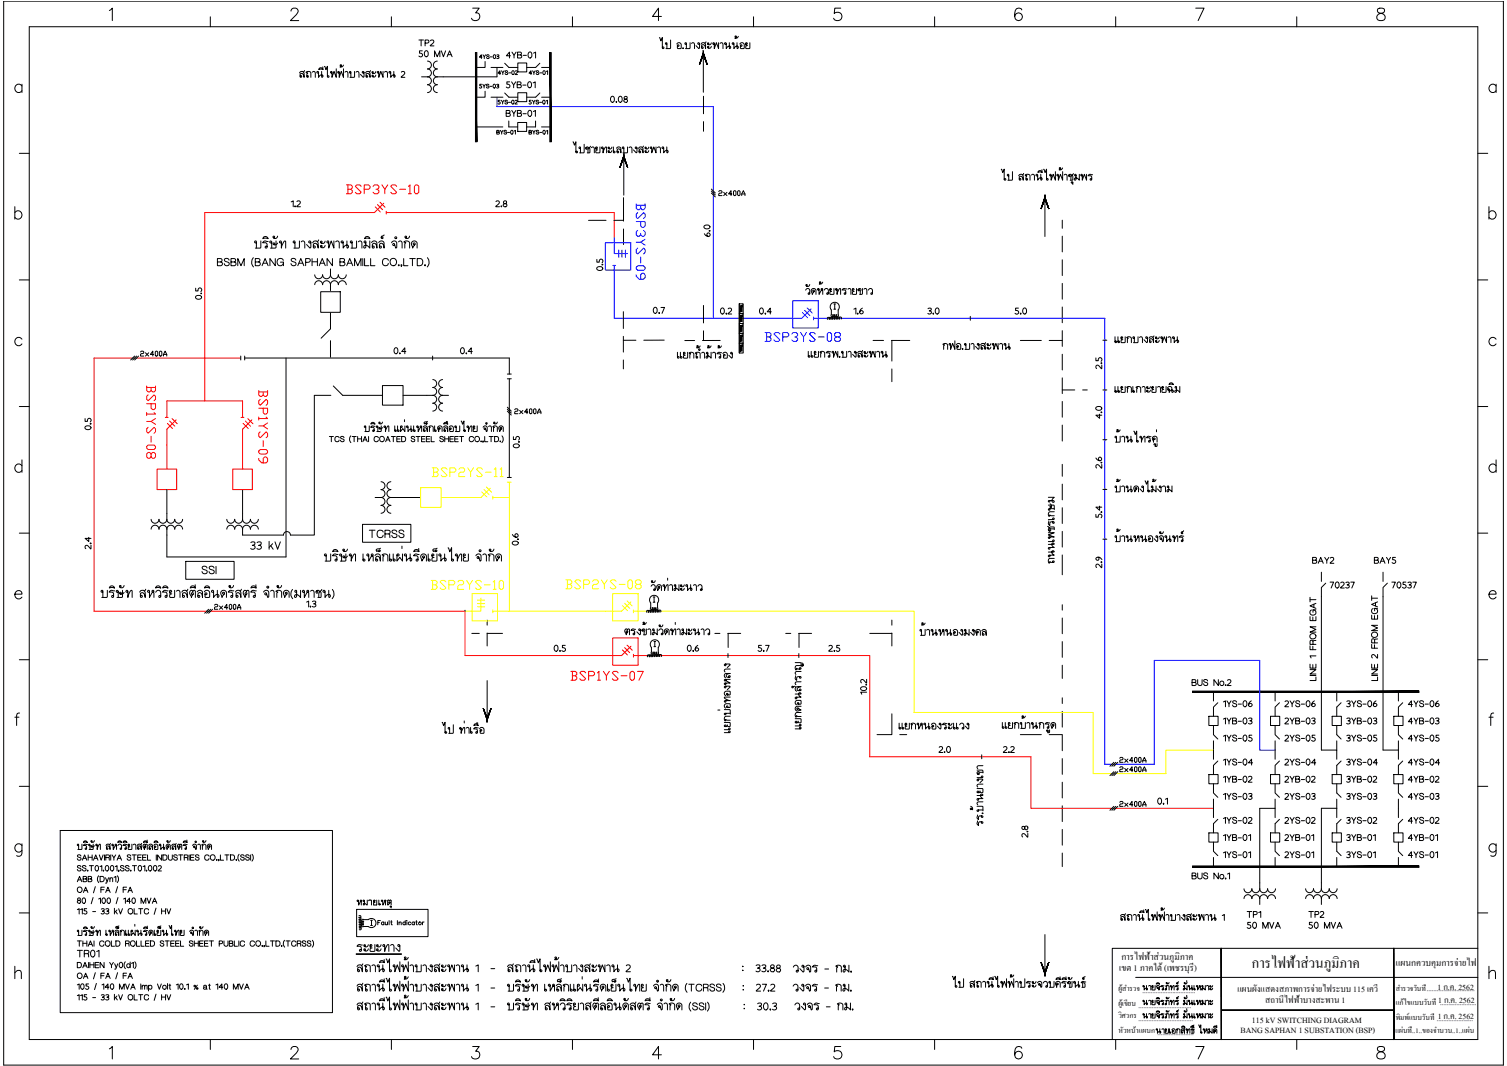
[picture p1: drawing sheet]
<svg xmlns="http://www.w3.org/2000/svg" width="1189mm" height="841mm" viewBox="0 0 1189 841" stroke-linecap="round" stroke-linejoin="round" font-family="sans-serif">
<defs><g id="words">
<text font-size="14.8" x="988" y="764">การไฟฟ้าส่วนภูมิภาค</text>
<text font-size="11.9" x="171" y="212">BSBM (BANG SAPHAN BAMILL CO.,LTD.)</text>
<g font-size="11.5" fill="#f00">
<text x="272" y="154">BSP3YS-10</text>
<text x="124" y="363" transform="rotate(-90 124 363)">BSP1YS-08</text>
<text x="212" y="367" transform="rotate(-90 212 367)">BSP1YS-09</text>
<text x="449" y="538">BSP1YS-07</text>
</g>
<g font-size="11.5" fill="#00f">
<text x="510" y="222" transform="rotate(-90 510 222)">BSP3YS-09</text>
<text x="603" y="271">BSP3YS-08</text>
</g>
<text font-size="11.5" fill="#ff0" x="446" y="466">BSP2YS-08</text>
<text font-size="11" x="743" y="277">กฟอ.บางสะพาน</text>
<g font-size="11" fill="#ff0">
<text x="340" y="377">BSP2YS-11</text>
<text x="339" y="466">BSP2YS-10</text>
</g>
<text font-size="10.6" x="197" y="435">33 kV</text>
<g font-size="10.1">
<text x="290" y="425">TCRSS</text>
<text x="158" y="454">SSI</text>
</g>
<g font-size="9.9">
<text x="885" y="758">การไฟฟ้าส่วนภูมิภาค</text>
<text x="883" y="766">เขต 1 ภาคใต้ (เพชรบุรี)</text>
<text x="1101" y="762">แผนกควบคุมการจ่ายไฟ</text>
</g>
<text font-size="9.7" x="60" y="749">THAI COLD ROLLED STEEL SHEET PUBLIC CO.,LTD.(TCRSS)</text>
<g font-size="9.5">
<text x="976" y="782">แผนผังแสดงสภาพการจ่ายไฟระบบ 115 เควี</text>
<text x="998" y="791">สถานีไฟฟ้าบางสะพาน 1</text>
<text x="988" y="807">115 kV SWITCHING DIAGRAM</text>
<text x="979" y="815">BANG SAPHAN 1 SUBSTATION (BSP)</text>
</g>
<g font-size="9.3">
<text x="879" y="272">แยกบางสะพาน</text>
<text x="637" y="283">แยกรพ.บางสะพาน</text>
<text x="259" y="350">TCS (THAI COATED STEEL SHEET CO.,LTD.)</text>
<text x="833" y="446" transform="rotate(-90 833 446)">ถนนเพชรเกษม</text>
<text x="60" y="681">SAHAVIRIYA STEEL INDUSTRIES CO.,LTD.(SSI)</text>
<text x="281" y="752">ระยะทาง</text>
<text x="60" y="756">TR01</text>
</g>
<g font-size="9.2">
<text x="1134" y="781">1 ก.ค. 2562</text>
<text x="1135" y="791">1 ก.ค. 2562</text>
<text x="1134" y="804">1 ก.ค. 2562</text>
</g>
<g font-size="8.8">
<text x="329" y="46">50 MVA</text>
<text x="399" y="71">5YB-01</text>
<text x="481" y="82">0.08</text>
<text x="398" y="93">BYB-01</text>
<text x="477" y="214" transform="rotate(-90 477 214)">0.5</text>
<text x="161" y="237" transform="rotate(-90 161 237)">0.5</text>
<text x="568" y="249">0.2</text>
<text x="598" y="249">0.4</text>
<text x="731" y="249">3.0</text>
<text x="800" y="249">5.0</text>
<text x="310" y="280">0.4</text>
<text x="362" y="280">0.4</text>
<text x="871" y="292" transform="rotate(-90 871 292)">2.5</text>
<text x="73" y="340" transform="rotate(-90 73 340)">0.5</text>
<text x="411" y="355" transform="rotate(-90 411 355)">0.5</text>
<text x="871" y="410" transform="rotate(-90 871 410)">5.4</text>
<text x="410" y="431" transform="rotate(-90 410 431)">0.6</text>
<text x="871" y="449" transform="rotate(-90 871 449)">2.9</text>
<text x="1083" y="446">BAY5</text>
<text x="1048" y="465">70237</text>
<text x="1097" y="465">70537</text>
<text x="436" y="515">0.5</text>
<text x="542" y="515">0.6</text>
<text x="939" y="542">BUS No.2</text>
<text x="964" y="573">1YB-03</text>
<text x="1013" y="573">2YB-03</text>
<text x="1062" y="573">3YB-03</text>
<text x="1110" y="573">4YB-03</text>
<text x="964" y="586">1YS-05</text>
<text x="1013" y="586">2YS-05</text>
<text x="1062" y="586">3YS-05</text>
<text x="1110" y="586">4YS-05</text>
<text x="964" y="618">1YB-02</text>
<text x="1013" y="618">2YB-02</text>
<text x="1062" y="618">3YB-02</text>
<text x="1110" y="618">4YB-02</text>
<text x="912" y="636">0.1</text>
<text x="964" y="651">1YS-02</text>
<text x="1013" y="651">2YS-02</text>
<text x="1062" y="651">3YS-02</text>
<text x="1110" y="651">4YS-02</text>
<text x="964" y="678">1YS-01</text>
<text x="1013" y="678">2YS-01</text>
<text x="1062" y="678">3YS-01</text>
<text x="1110" y="678">4YS-01</text>
<text x="60" y="689">SS.T01.001,SS.T01.002</text>
<text x="60" y="706">OA / FA / FA</text>
<text x="60" y="714">80 / 100 / 140 MVA</text>
<text x="60" y="722">115 - 33 kV OLTC / HV</text>
<text x="983" y="734">50 MVA</text>
<text x="1032" y="734">50 MVA</text>
<text x="60" y="774">OA / FA / FA</text>
<text x="60" y="791">115 - 33 kV OLTC / HV</text>
</g>
<g font-size="8.4">
<text x="329" y="37">TP2</text>
<text x="399" y="47">4YB-01</text>
<text x="229" y="164">1.2</text>
<text x="390" y="164">2.8</text>
<text x="561" y="188" transform="rotate(-90 561 188)">6.0</text>
<text x="514" y="248">0.7</text>
<text x="673" y="249">1.6</text>
<text x="870" y="331" transform="rotate(-90 870 331)">4.0</text>
<text x="870" y="371" transform="rotate(-90 870 371)">2.6</text>
<text x="73" y="434" transform="rotate(-90 73 434)">2.4</text>
<text x="1035" y="446">BAY2</text>
<text x="241" y="480">1.3</text>
<text x="597" y="515">5.7</text>
<text x="653" y="515">2.5</text>
<text x="1039" y="538" transform="rotate(-90 1039 538)">LINE 1 FROM EGAT</text>
<text x="1088" y="538" transform="rotate(-90 1088 538)">LINE 2 FROM EGAT</text>
<text x="685" y="549" transform="rotate(-90 685 549)">10.2</text>
<text x="964" y="559">1YS-06</text>
<text x="1013" y="559">2YS-06</text>
<text x="1062" y="559">3YS-06</text>
<text x="1110" y="559">4YS-06</text>
<text x="708" y="576">แยกหนองระแวง</text>
<text x="740" y="595">2.0</text>
<text x="791" y="595">2.2</text>
<text x="964" y="605">1YS-04</text>
<text x="1013" y="605">2YS-04</text>
<text x="1062" y="605">3YS-04</text>
<text x="1110" y="605">4YS-04</text>
<text x="964" y="632">1YS-03</text>
<text x="1013" y="632">2YS-03</text>
<text x="1062" y="632">3YS-03</text>
<text x="1110" y="632">4YS-03</text>
<text x="812" y="662" transform="rotate(-90 812 662)">2.8</text>
<text x="964" y="664">1YB-01</text>
<text x="1013" y="664">2YB-01</text>
<text x="1062" y="664">3YB-01</text>
<text x="1110" y="664">4YB-01</text>
<text x="939" y="695">BUS No.1</text>
<text x="983" y="725">TP1</text>
<text x="1032" y="725">TP2</text>
</g>
<g font-size="7.9">
<text x="882" y="782">ผู้สำรวจ ................................</text>
<text x="1101" y="782">สำรวจวันที่.............................</text>
<text x="882" y="793">ผู้เขียน ................................</text>
<text x="1101" y="793">แก้ไขแบบวันที่ ......................</text>
<text x="882" y="804">วิศวกร .................................</text>
<text x="1101" y="804">พิมพ์แบบวันที่......................</text>
<text x="882" y="815">หัวหน้าแผนก ......................</text>
<text x="1101" y="815">แผ่นที่..1..ของจำนวน..1..แผ่น</text>
</g>
<g font-size="7.5">
<text x="566" y="156">2x400A</text>
<text x="110" y="282">2x400A</text>
<text x="405" y="328">2x400A</text>
<text x="168" y="482">2x400A</text>
<text x="883" y="603">2x400A</text>
<text x="883" y="610">2x400A</text>
<text x="883" y="637">2x400A</text>
</g>
<text font-size="7.1" x="297" y="731">Fault Indicator</text>
<text font-size="6.6" x="377" y="71">5YS-03</text>
<g font-size="6.2">
<text x="377" y="47">4YS-03</text>
<text x="392" y="60">4YS-02</text>
<text x="416" y="60">4YS-01</text>
<text x="392" y="83">5YS-02</text>
<text x="416" y="83">5YS-01</text>
<text x="391" y="107">BYS-01</text>
<text x="416" y="107">BYS-01</text>
</g>
</g></defs>
<!-- layer: MF3 -->
<path d="M392 84h171v167M485 187v13h10M488 197v6M491 197v6M493 197v6M483 209h3M485 209v42h147l8-7M633 247l4 4M635 245l4 4M637 243l4 4M642 251h230v352h39v-82h83v71h12M642 250v2" fill="none" stroke="#00f" stroke-width=".79"/>
<!-- layer: SUB115KV -->
<g fill="none" stroke="#000" stroke-width=".79">
<path d="M3 1h1183v839h-1183zM166 13v8M309 13v8M452 13v8M594 13v8M737 13v8M880 13v8M1023 13v8M23 21h1143v799h-1143zM337 48a3 3 0 0 1 3 3 3 3 0 0 1-3 3 3 3 0 0 1 3 4 3 3 0 0 1-3 3M345 48a3 3 0 0 0-3 3 3 3 0 0 0 3 3 3 3 0 0 0-3 4 3 3 0 0 0 3 3M555 42v31"/>
<path d="M333 61h4M337 61a3 3 0 0 1 3 3 3 3 0 0 1-3 3 3 3 0 0 1 3 3 3 3 0 0 1-3 3M345 61a3 3 0 0 0-3 3 3 3 0 0 0 3 3 3 3 0 0 0-3 3 3 3 0 0 0 3 3M345 61h47M555 76v14M555 96v8M15 121h8M492 123v31M1166 121h8M492 156v18M561 149l3 3M561 151l3 3"/>
<path d="M561 152l3 3M824 156v31M478 174h-14M492 174h-8M838 174v6M492 181v12M838 186v13M248 217a3 3 0 0 0 3 3 3 3 0 0 0 4-3 3 3 0 0 0 3 3 3 3 0 0 0 3-3M261 217a3 3 0 0 0 3 3 3 3 0 0 0 3-3 3 3 0 0 0 3 3 3 3 0 0 0 3-3M261 212v5M838 205v12M15 221h8"/>
<path d="M248 225a3 3 0 0 1 3-4 3 3 0 0 1 4 4 3 3 0 0 1 3-4 3 3 0 0 1 3 4M253 230h15v16h-15zM261 225a3 3 0 0 1 3-4 3 3 0 0 1 3 4 3 3 0 0 1 3-4 3 3 0 0 1 3 4M261 225v4M583 240v23h3v-8h-3v8M583 240h3v7h-3zM636 229l1-1h1l1 1v3h-1v-1h1M639 224l-1 2h-2v-1v-1l1 1-1 1M642 230a.7 .7 0 0 1-1 0 .7 .7 0 0 1 0-1 .7 .7 0 0 1 1 0v1l-1 2a2.1 2.1 0 0 1-1-4 2.1 2.1 0 0 1 4 1v3M646 229h-1v-1h1v4l2-3h1v-1h-1l1 1v3M649 223l-1 1h-2l2-1-1-1v1M650 229l2-1h1v1v3h-1l1-1"/>
<path d="M655 228l1 1v-1h-1v1l1 1M658 228v4h-3v-1v-1M660 229h-1v-1h1v4l2-4h1v4M668 228h-2l-2 1h3v3h-1v-1h1M669 228h1h1v4M672 228l2 1v-1h-2v1l2 1M676 228v4h-3l-1-1 1-1M677 229l1-1v1h-1v-1a1.1 1.1 0 0 1 2 0 1.1 1.1 0 0 1 0 2v2M680 228v4h-2M682 228h2v4M685 229l1-1h2v1v3h-1l1-1M838 224v12"/>
<path d="M1166 221h8M261 247v12l-8 8M492 246v13M555 241v14M583 247h3v8h-3zM838 242v13M261 269v13M492 265v13M502 268h-10M524 268h-16M534 278v4h2a.7 .7 0 0 0-1-1 .7 .7 0 0 0-1 1M537 278v4h1a.7 .7 0 0 0 0-1 .7 .7 0 0 0-1 1"/>
<path d="M539 279h1v-1h-1v2h2M542 278v4l-2 1-1-2 1-1M548 269h-8M552 273l-1 1h-1l1-1h-1v1M554 279v-1h2v5M555 261v8M561 278v5l-2-2h-2v1h1v-4h-1v1h1M561 273l-1 1h-2l1-1h-1l1 1M562 279l1-1h1v5M568 269h-14M569 273l-1 1h-2l2-1h-1v1M569 278h-2l-1 1h2l1 3h-2h2"/>
<path d="M570 279l2-1h1l1 1v3l-3 1v-3h1v1l-1-1M578 279h-1l-1-1h1l1 1v3l-1 1-2-3M583 263v16M583 271h3v8h-3zM583 263h3v8h-3zM689 269h8M703 269h15M704 269v16M805 269h16M828 269h10M838 261v12M838 279v13"/>
<path d="M106 281l-3 3M108 281l-3 3M109 281l-3 3M193 282h209v13M226 282v157h-94v-22M341 299a3 3 0 0 1 4 4 3 3 0 0 1-4 3 3 3 0 0 1 4 3 3 3 0 0 1-4 3M349 299a3 3 0 0 0-3 4 3 3 0 0 0 3 3 3 3 0 0 0-3 3 3 3 0 0 0 3 3M402 299v78M492 284v7M544 283v-3l1-1h-1l1-1h2v1v4M549 282l1-1v1h-1v-2l1-1h-1l2-1 1 1v4M704 291v10"/>
<path d="M838 298v13M261 312h-13v110h-19M263 304l7 8h32M302 304h16v16h-16zM318 312h23M341 312a3 3 0 0 1 4 3 3 3 0 0 1-4 3 3 3 0 0 1 4 3 3 3 0 0 1-4 3M349 312a3 3 0 0 0-3 3 3 3 0 0 0 3 3 3 3 0 0 0-3 3 3 3 0 0 0 3 3M349 312h5M838 317v12M838 308h10M854 308h4M880 305v4h1a.7 .7 0 0 0 0-1 .7 .7 0 0 0-1 1"/>
<path d="M882 305v4h1a.7 .7 0 0 0 0-1 .7 .7 0 0 0-1 1M884 306h1l1-1h-2v2h2M888 305v4l-3 1-1-2 1-1M889 310v-3l1-1h-1l1-1h2l1 1v4M894 305v4h1a.7 .7 0 0 0 0-1 .7 .7 0 0 0-1 1M897 310v-3v-1h-1l1-1h2l1 1v4M901 306l1-1h1v5M908 308l-2 1h-1v-1v1M908 305l-2 2-1-1v-1v1M909 306h1v-1h-1v2h1M912 305v4l-3 1v-2l1-1M913 306l1-1h1v5"/>
<path d="M917 306h1v-1h-1v2h1M920 305v4l-3 1v-2v-1M921 306l1-1h2v1v3l1 1 1-1-1-1h-1l-2 2v-3h-1v1l1-1M923 302h2l1 1h-4zM931 305v5l-3-2h-1v1h1v-4h-1v1h1M15 321h8M400 321l3 3M400 323l3 3M400 324l3 3M838 335v13M884 339l-1 1-2 1 1-1-1-1v1h1M912 339v2"/>
<path d="M1166 321h8M881 345h-1v-1l1 1v4M884 344l-1 5h-3M885 345l1-1 1 1v4M892 344v4l1 1v-2h-1h-1l-1 2v-4l-1-1-1 1h1h1M894 340l2 3 1-3v8l1 1a.7 .7 0 0 0 0-1 .7 .7 0 0 0-1 0M900 345h-1l1-1v1v4l2-4 1-1v1v4M908 345l-2-1-2 1 3 1v2l-1 1v-1h1M910 346l1 1v-1h-1v3v-1a2 2 0 0 1 0-3 2 2 0 0 1 3 1v3M912 351h-1l-1-1h2v2M913 350v2h-2M838 366v10"/>
<path d="M884 378l-1 2h-2l1-1-1-1v1h1M903 379l1 3 2-3v9h1a.7 .7 0 0 0-1-1M912 378l-1 2h-2l1-1v-1l-1 1h1M132 386v24M191 386v24M301 392a3 3 0 0 1 3 4 3 3 0 0 1-3 3 3 3 0 0 1 3 3 3 3 0 0 1-3 3M301 380a3 3 0 0 1 3 3 3 3 0 0 1-3 3 3 3 0 0 1 3 3 3 3 0 0 1-3 4h-5M308 392a3 3 0 0 0-3 4 3 3 0 0 0 3 3 3 3 0 0 0-3 3 3 3 0 0 0 3 3M308 380a3 3 0 0 0-3 3 3 3 0 0 0 3 3 3 3 0 0 0-3 3 3 3 0 0 0 3 4h24M838 382v12M881 384l-1 1v-1h1v4M884 383l-1 5h-3"/>
<path d="M885 384l1-1 1 1v4M892 383v5h1v-1l-1-1-1 1-1 1v-4l-1-1-1 1 1 1 1-1M897 386a.7 .7 0 0 1-1 0 .7 .7 0 0 1 0-1 .7 .7 0 0 1 1 0v1l-2 2v-1a2.1 2.1 0 0 1 0-3 2.1 2.1 0 0 1 3 1v3M902 384l-1 1v-1l1-1v1v3v1l-3-2M912 383v5l-2-2-2 1v1l1-1v-3h-1h1M916 384l-1 1v-1v-1l1 1v3l-1 1-2-2M917 384l1-1 1 1v4M925 383v5l-3-2-1 1v1l1-1v-3h-1v1l1-1M119 410a3 3 0 0 0 3 3 3 3 0 0 0 3-3 3 3 0 0 0 4 3 3 3 0 0 0 3-3M119 417a3 3 0 0 1 3-3 3 3 0 0 1 3 3 3 3 0 0 1 4-3 3 3 0 0 1 3 3M132 410a3 3 0 0 0 3 3 3 3 0 0 0 3-3 3 3 0 0 0 3 3 3 3 0 0 0 3-3M132 417a3 3 0 0 1 3-3 3 3 0 0 1 3 3 3 3 0 0 1 3-3 3 3 0 0 1 3 3"/>
<path d="M179 410a3 3 0 0 0 3 3 3 3 0 0 0 3-3 3 3 0 0 0 3 3 3 3 0 0 0 3-3M179 417a3 3 0 0 1 3-3 3 3 0 0 1 3 3 3 3 0 0 1 3-3 3 3 0 0 1 3 3M191 410a3 3 0 0 0 3 3 3 3 0 0 0 4-3 3 3 0 0 0 3 3 3 3 0 0 0 3-3M191 417a3 3 0 0 1 3-3 3 3 0 0 1 4 3 3 3 0 0 1 3-3 3 3 0 0 1 3 3M191 417v5h33M286 414h38v14h-38zM838 401v12M838 419v13M884 418l-1 1h-2l1-1-1-1v1h1M918 420l-1 1h-2v-1h1l-1 1M934 419l-2 1v1h1v-1h-1M15 421h8"/>
<path d="M838 438v15M881 424h-1v-1h1v4M884 423l-1 4h-3M885 423h1h1v4M892 423v4h1v-1l-1-1-1 1-1 1v-4h-1h-1l1 1h1M896 424h-1v-1h1v4l1-3h1v-1h-1l2 1v3M904 423v4l1-1-1-1-2 1-1 1v-4h-1v1h1M906 424l1-1h2v1v3h-2l-1-2 1-1 1 1h-1h-1M913 424h-1v-1h1v4l-3-2M914 424a1.8 1.8 0 0 1 2-1 1.8 1.8 0 0 1 2 1v3h-1l-1-2v-1l-1 1 1 1v-1M923 423v4l1-1-1-1-1 1-2 1v-4h-1v1h1M926 424h-1v-1h1v4l2-4h1v4"/>
<path d="M934 423h-2l-2 1h3v3h-1v-1h1M1166 421h8M147 443h38v14h-38zM517 458l-1 2-2-1v-1h1v1h-1M527 456v2M1042 451v8M1091 451v8M514 463l1-2 1 1 1 1v2l-1 1v-1h1M520 464a.7 .7 0 0 1-1 0 .7 .7 0 0 1 0-1 .7 .7 0 0 1 1 0h1l-2 3v-1a2.1 2.1 0 0 1 0-3 2.1 2.1 0 0 1 3 1v3M524 462h-1l1-1v1v4l2-4v-1l1 1v4M528 462l1-1 1 1 1 4M536 461v5l-3-2-1 1v1l1-1v-3l-1-1v1h1"/>
<path d="M540 464l-1 2-2-1v-1h1v1h-1M540 461l-1 2-2-1 1-1v1h-1M545 461v5l1-1-1-1h-1l-2 2v-4v-1l-1 1h1M547 462l1-1 1 1v4M551 463l1-2 1 1 1 1v2l-1 1v-1h1M838 477v4M1046 460l-4 4v128h13v7M1094 460l-3 4v128h12M165 481l-4 3M166 481l-3 3M168 481l-3 3M367 482h.1"/>
<path d="M372 500h6M384 500h12M384 499v11M384 489v4M495 499h-1v-1h1l-1 3v-1a2.1 2.1 0 0 1-1-2 2.1 2.1 0 0 1 1-2l1 1 1-1 1 5M501 497l-2-1-1 1 2 1 1 2-1 1v-1h1M505 497h-1v-1h1v1v3v1l-3-3M506 497h1v1h-1l1-1a1.1 1.1 0 0 1 2 0 1.1 1.1 0 0 1-1 1v3M510 496v4l-1 1h-1M510 491l-1 1-2 1 1-1-1-1v1h1M511 497l1-1 1 1v4M519 496v5l-3-2-1 1v1l1-1v-3l-1-1v1h1"/>
<path d="M520 497l1-1 1 1 1 1v2l-1 1v-1h1M523 493l-1 2-2-1v-1h1v1h-1M526 499a.7 .7 0 0 1-1-1 .7 .7 0 0 1 1 0h1l-2 3v-1a2.1 2.1 0 0 1 0-3 2.1 2.1 0 0 1 3 0v4M530 497h-1l1-1v1v4l2-4v-1l1 1v4M533 491v2M534 497l1-1 1 1 1 4M542 496v5l-3-2-1 1v1l1-1v-3l-1-1v1h1M546 499l-1 2-2-1v-1h1v1h-1M546 496l-1 2-2-1 1-1v1h-1M551 496v4v1l1-2h-1h-1l-2 2v-4v-1l-1 1h1M553 497l1-1 1 1v4M557 497l1-1 1 1 1 1v2l-1 1v-1h1"/>
<path d="M564 500h4M574 500h10M574 500v11M620 500h4M630 500h10M630 500v11M686 500h18M704 499v11M704 489v4M727 498h-1v-1h1v4M730 497l-1 4h-3M730 492l-1 1h-2l1-1-1-1v1h1"/>
<path d="M731 497h1h1v4M738 497v4h1v-1l-1-1-1 1-1 1v-4h-1v1h1M742 498h-1v-1h1v4l1-3h2v-1h-1h-1l2 1v3M750 497v4l1-1-1-1-2 1-1 1v-4h-1v1h1M752 498l1-1h2v1v3h-2l-1-2 1-1 1 1h-1h-1M759 498h-1v-1h1v4l-2-2M765 497v4l-3-2-1 1v1l1-1v-3h-1v1h1M768 498l-1-1h1v4l-2-2M771 499l1-1h-1v3l-1-1a2 2 0 0 1 0-3 2 2 0 0 1 3 1v3M775 498l1-1a1.7 1.7 0 0 1 2 1v3a2.8 2.8 0 0 0-2-3l-1 1v2h1v-1h-1M838 488v12M838 506v13"/>
<path d="M15 520h8M384 537v31M572 524l1 1h-1l-1-1h1h3h1l-2 3M575 534v-1h1v1h-2a1.2 1.2 0 0 1-1-2l3-1h-3a1.8 1.8 0 0 0-2 2 1.8 1.8 0 0 0 1 2M576 536h-3l-1 1v-1l1 1 3 2h-4v1h1l-1-1M576 528h-4l-1 1 1 1M627 523h5v3M628 533l-1 2 1 2 1-3h3v1h-1v-1M632 538h-4l-1 1 1 1M632 530h-4l-1 1 1 1M632 525h-4l-1 1 1 3 1-2v1h3v-1h-1v1M632 523a1.3 1.3 0 0 1 2 1 1.3 1.3 0 0 1-1 2v-2l1 1"/>
<path d="M838 525v10M1166 520h8M571 560h5v3M572 541l1 1-1 1-1-1 1-1h3l1 1-2 2M574 558v-1l-1 1h1h2v-3h-3l-1 1-1 1 1 2M574 548v-1l-1 1h1h2v-3h-3l-1 1-1 1 1 2M576 550h-4l-1 1h1l4 2h-4h-1l1 1h1l-1-1M627 541l1 1M627 548h5v-1h-1l-1 1v1l2 1h-4h-1l1 1v-1M630 556v-1l-1-1v1v1l3-1v-2h-3h-1l-1 2 1 1M631 545v-1h1v1h-2l-1-1v-1l1-1h2h-3l-1 1a2 2 0 0 0 0 2M632 557h-3a2.1 2.1 0 0 0-1 4 2.1 2.1 0 0 0 3-1h1l-3-1a.7 .7 0 0 0 0 1 .7 .7 0 0 0 1-1"/>
<path d="M838 551v4M957 546v7M961 554l-4 4v7M1006 546v7M1009 554l-3 4v7M1055 546v7M1058 554l-3 4v7M1103 546v7M1107 554l-4 4v7M566 560h2M571 576h5v-1a.7 .7 0 0 0-1 0 .7 .7 0 0 0 0 1M571 578h5v-1a.7 .7 0 0 0-1 0 .7 .7 0 0 0 0 1"/>
<path d="M571 570h5v3h-2v-1M572 563l1 1h-1v-1h4M574 572l-1 1h-1v-1h1l-1 1M576 565h-3l-2 2 1 2 1-1h3M627 573h5v-1a.7 .7 0 0 0-1 0 .7 .7 0 0 0 0 1M627 575h5v-1a.7 .7 0 0 0-1 0 .7 .7 0 0 0 0 1M627 567h5v3h-2v-1M630 569l-1 1h-1v-1v1M632 562h-4l-1 2 1 2v-1h1h3M704 563v17h-12M710 580h5M791 570v4h1a.7 .7 0 0 0 0-1 .7 .7 0 0 0-1 1"/>
<path d="M793 570v4h1a.7 .7 0 0 0 0-1 .7 .7 0 0 0-1 1M796 571h1v-1h-1v2h1M799 570v4l-3 1v-2v-1M801 575v-3v-1h-1l1-1h2l1 1v4M805 580h16M806 571h-1v-1h1v5M809 570v5h-4M809 565l-1 1-2 1 1-2h-1l1 1M810 571l1-1h1v5M817 570v4l1 1v-2h-1h-1l-1 2v-5h-1v1h1M820 575v-3l1-1h-1l1-1h2v1v4M827 577h-1v-1h1v2"/>
<path d="M828 580h10M828 576v2h-2M828 570h-2l-1 1 2 1v2h-1h1M831 572a.7 .7 0 0 1-1 0 .7 .7 0 0 1 0-1 .7 .7 0 0 1 1 0v1l-1 3v-1a2.1 2.1 0 0 1-1-3 2.1 2.1 0 0 1 4 0v4M838 561v13M838 580v12M954 565h7v7h-7zM957 572v8l4 3M1002 565h8v7h-8zM1006 572v8l3 3M1051 565h7v7h-7zM1055 572v8l3 3"/>
<path d="M1100 565h7v7h-7zM1103 572v8l4 3M838 598v13M957 584v15M1006 584v15M1055 584v8M1103 584v15M771 614h4v-2a.7 .7 0 0 0-1 1 .7 .7 0 0 0 1 1M771 608h4v2M772 615v1h-1v-1h4l-2 2M775 619h-4v1v1M775 609h-2a1.1 1.1 0 0 0-2 0 1.1 1.1 0 0 0 0 2h1l1-1h-1v1"/>
<path d="M775 604h-4v2M838 617v13M879 609l-3 3M879 601l-3 4M880 609l-3 3M880 601l-3 4M882 609l-3 3M882 601l-3 4M954 611h7v7h-7zM957 618v8l4 3M961 600l-4 4v7M1002 611h8v7h-8z"/>
<path d="M1006 618v8l3 3M1009 600l-3 4v7M1051 611h7v7h-7zM1055 618v8l3 3M1058 600l-3 4v7M1100 611h7v7h-7zM1103 618v8l4 3M1107 600l-4 4v7M15 620h8M766 636l1 1v2l-1-1v1v-1M771 636h4v4M771 628h4v-1h-1l-1 1 1 1 1 1h-4v1h1v-1"/>
<path d="M771 622h4v3h-1h-1M772 639v1h-1v-1h4M773 624l-1 1h-1v-1h1v1M775 633h-4v1v1M838 636v12M879 636l-3 3M880 636l-3 3M882 636l-3 3M957 630v15M1006 630v8h-12v63M1006 638v7M1055 638h-13v63"/>
<path d="M1055 630v15M1103 630v15M1166 620h8M48 655h214v144h-214zM771 648v2l1 1v-2l3-1v1h-1v-1M771 643v2l1 2v-3h3v1h-1v-1M775 642h.1M838 654v13M954 657h7v7h-7zM961 646l-4 4v7M1002 657h8v7h-8zM1009 646l-3 4v7"/>
<path d="M1051 657h7v7h-7zM1058 646l-3 4v7M1100 657h7v7h-7zM1107 646l-4 4v7M838 673v11M957 664v8l4 3M957 676v8M1006 664v8l3 3M1006 676v8M1055 664v8l3 3M1055 676v8M1103 664v8l4 3"/>
<path d="M1103 676v8M981 701a3 3 0 0 0 3 3 3 3 0 0 0 4-3 3 3 0 0 0 3 3 3 3 0 0 0 3-3M981 709a3 3 0 0 1 3-3 3 3 0 0 1 4 3 3 3 0 0 1 3-3 3 3 0 0 1 3 3M994 701a3 3 0 0 0 3 3 3 3 0 0 0 3-3 3 3 0 0 0 3 3 3 3 0 0 0 3-3M994 709a3 3 0 0 1 3-3 3 3 0 0 1 3 3 3 3 0 0 1 3-3 3 3 0 0 1 3 3M994 709v5M1030 701a3 3 0 0 0 3 3 3 3 0 0 0 3-3 3 3 0 0 0 3 3 3 3 0 0 0 3-3M1030 709a3 3 0 0 1 3-3 3 3 0 0 1 3 3 3 3 0 0 1 3-3 3 3 0 0 1 3 3M1042 709v5M1042 701a3 3 0 0 0 4 3 3 3 0 0 0 3-3 3 3 0 0 0 3 3 3 3 0 0 0 3-3M1042 709a3 3 0 0 1 4-3 3 3 0 0 1 3 3 3 3 0 0 1 3-3 3 3 0 0 1 3 3M15 720h8"/>
<path d="M824 737v31M1166 720h8M166 820v8M309 820v8M452 820v8M594 820v8M737 820v8M880 820v8M1023 820v8"/>
<circle cx="552" cy="276" r=".6"/>
<circle cx="625" cy="542" r=".6"/>
</g>
<!-- layer: MF2 -->
<g fill="none" stroke="#ff0" stroke-width=".79">
<path d="M332 385h16v15h-16zM380 388l4 4M382 386l4 4M384 384l4 4M387 385l-8 8h-31M389 391v3M389 393h13M400 380h3M402 380v102M372 468h20v22h-20zM377 479h5M377 476h5"/>
<path d="M377 473h5M379 472v10h-12M483 468h20v22h-20zM491 478l4 4M493 476l4 4M495 474l4 4M498 475l-8 7h-101M389 481v2M500 482h221v80h141v48h58v-18h37M500 481v2"/>
</g>
<!-- layer: MF1 -->
<g fill="none" stroke="#f00" stroke-width=".79">
<path d="M300 159l4 5M296 163l4 4M298 161l4 4M303 160l-8 8h-134v148M305 168h180v19M305 167v2M190 283h-116v199h293v35h123l8-7M130 329h3M132 329v-13h59v13M132 334l4 4M134 332l4 4M136 330l4 4"/>
<path d="M139 331l-7 8v31M190 329h2M192 334l4 4M194 332l4 4M196 330l4 4M199 331l-8 8v31M124 370h15v16h-15zM184 370h15v16h-15zM491 513l4 4M493 511l4 4M495 509l4 4M500 517h186v80h127v41h144"/>
<path d="M500 516v2"/>
</g>
<!-- layer: 0 -->
<g fill="none" stroke="#000" stroke-width=".79">
<path d="M86 8l3-2v10M230 9l1-2 2-1a2.4 2.4 0 0 1 2 4l-6 6h7M373 6h5l-3 4a3 3 0 0 1 4 4 3 3 0 0 1-5 2h-1l-1-2M522 13h-7l4-7v10M663 6h-4l-1 5a3 3 0 0 1 5 0 3 3 0 0 1 0 5 3 3 0 0 1-5-2M806 8a2.9 2.9 0 0 0-4-1 8 8 0 0 0 0 9 3 3 0 0 0 4-2 3 3 0 0 0-2-4 3 3 0 0 0-4 3M943 6h7l-5 10M1087 7a2 2 0 0 0 1 3 4 4 0 0 1 5 4 3 3 0 0 1-4 2 3 3 0 0 1-3-3 5 5 0 0 1 5-3 2 2 0 0 0 1-3l-2-1zM520 30l1 2 2-2v8h1a.7 .7 0 0 0-1-1 .7 .7 0 0 0 0 1M526 35h-1v-1h1v4M529 32v6h-4M534 35l1-1h2v1v3h-2l-1-2 1-1 1 1h-1h-1"/>
<path d="M539 38h.1M541 35v-1v4M544 34v4h-3M546 34h2v4M552 35h-1v-1h1v4h-1l-2-2M553 35a2 2 0 0 1 3-1l1 1v3l-1-2-1-1h-1l-1 1 1 2h1l-1-1h-1M557 33l-1 1M561 37l-1 1h-2v-1h1v1h-1M561 34l-1 1h-2v-1h1v1h-1M567 34v4l-2-4-2 4v-4v1M568 34h1h1v4M575 34v4h1v-1l-1-1-1 1-1 1v-4h-1v1h1"/>
<path d="M581 34v4h1v-1l-1-1-1 1-1 1v-4h-1v1h1M582 29v1h-2l1-1-1-1v1h1M584 35l1-1h1l1 1v3h-3v-2l1-1v1h-1M588 35h1v-1h-1v1l2 1M592 34v4h-3l-1-1 1-1M236 58a2 2 0 0 1 3-1l1 1v3v-2l-2-1h-1v1v2h1v-1h-1M240 56l-1 1M246 57l1-1 1 1 1 4M252 54h2l1 1h-4zM254 56v5l1-1-1-1-2 1-1 1v-4v-1l-1 1v1l1-1M255 53v1M256 52l1 3 1-3v9h1a.7 .7 0 0 0 0-1 .7 .7 0 0 0-1 0"/>
<path d="M265 54v7l-1-5-2 5v-4l-1-1v1h1M271 54v7l-2-5-1 5v-4l-1-1-1 1h2M271 51l-1 2h-2l1-1v-1l-1 1h1M272 57l1-1 1 1v4M277 57l-1 1v-2l1 1v4M280 56l-1 5h-3M281 57l1-1 1 1v4M287 57l-1 1v-1l1-1v1v3v1l-3-2M288 58a2 2 0 0 1 3-1l1 1v3v-2l-1-1h-2v1v2h1v-1h-1M292 56l-1 1M296 59l-1 2-1-1h-1l1-1v1M296 56l-1 2h-1l-1-1 1-1v1v1"/>
<path d="M302 56v5l-2-5-1 5v-4l-1-1v1h1M303 57l1-1 1 1 1 4M311 56v5l1-1-1-1-2 1-1 1v-4v-1l-1 1v1l1-1M317 57l2-1v2l-2 3h2M383 49v4h-7M387 53h10M398 50l3 3M408 50h8v7h-8zM426 50l-3 3M17 68a3 3 0 0 0-4-1 3 3 0 0 0 0 5 3 3 0 0 0 4 0M17 66v7M242 60h1v1h-1v-3h1l-2-1 3-1 1 1v4"/>
<path d="M383 72v5h-7M387 77h10M398 73l3 4M408 73h8v7h-8zM426 73l-3 4M1180 68a3 3 0 0 0-4-1 3 3 0 0 0 0 5 3 3 0 0 0 4 0M1180 66v7M401 95v5M408 97h7v7h-7zM423 95v5M376 100h21M452 112l1 3 1-3v8h1a.7 .7 0 0 0 0-1 .7 .7 0 0 0-1 1"/>
<path d="M458 117h-1v-1h1v5M461 114v6l-1 1h-3M462 117h1l-1 1a1.1 1.1 0 0 1 1-2 1.1 1.1 0 0 1 1 1v4M466 115l-2 2 1 1v2l-2 1M467 117v-1h2v5M470 117h1v-1h-1v2h1M473 116v4l-3 1v-2l1-1M476 117h-1h-1l1-1 1 1v4l1-4 1-1h1v5M483 119l-1 1h-2v-1l1 1h-1M483 116l-1 2-2-1v-1l1 1h-1M484 116v4h1a.7 .7 0 0 0 0-1 .7 .7 0 0 0-1 1M486 117l2-1a1.7 1.7 0 0 1 2 1v4a2.8 2.8 0 0 0-2-4l-1 1v2v1l1-1v-1l-1 1"/>
<path d="M492 117h-1v-1h1v5M495 116v5h-4M496 117l1-1h1l1 5M503 117h-1l-1-1h1l1 1v3l-1 1-2-3M504 117a2 2 0 0 1 2-1l1 1v4v-2l-1-1h-1h-1v2h1v-1l-1 1M508 115l-1 1M512 119l-1 1h-2v-1l1 1h-1M512 116l-1 2-2-1v-1l1 1h-1M518 116v5l-2-5-2 5v-5h-1v1h1M519 117l1-1h1v5M526 116v4v1l1-2h-1h-1l-1 2v-5h-1h-1v1h2M790 134l1 2 1-3v9h1a.7 .7 0 0 0 0-1 .7 .7 0 0 0-1 0"/>
<path d="M796 139h-1v-1h1v4M799 135v7h-1h-3M804 139a2 2 0 0 1 2-1l1 1v3v-2l-1-1h-1l-1 1v2h1v-1h-1M808 137l-1 1M814 138h1h1v4M819 135h2l1 1h-3zM821 138v4h1v-1l-1-1-1 1-1 1v-4h-1h-1v1h2M822 134v2M823 134l1 2 2-3v9h1a.7 .7 0 0 0 0-1 .7 .7 0 0 0-1 0M833 135v7l-2-4-2 4v-4h-1v1h1M838 135v7l-1-4-2 4v-4h-1v1h1M838 133a2.2 2.2 0 0 1-2 1l1-1-1-1v1"/>
<path d="M839 138h1h1l1 4M843 138l1 1h-1a1.1 1.1 0 0 1 1-1 1.1 1.1 0 0 1 1 1v3M847 137l-2 1 1 1v3h-2M851 138v4l-2-2-1 1v1l1-1v-3h-1v1h1M857 138v4l-2-4-1 4v-4h-1v1h1M862 138h-2l-2 1h3v3h-1v-1h1M809 141h1v1h-1v-3h1l-1-1h2h1l1 4M846 144v1l-1-1h1v2M12 168a3 3 0 0 1 4-1 3 3 0 0 1 0 5 3 3 0 0 1-4-1M12 163v10M1175 168a3 3 0 0 1 4-1 3 3 0 0 1 0 5 3 3 0 0 1-4-1M1175 163v10"/>
<path d="M202 191l-1 1v-2l1 1v5M206 190l-1 6h-4M208 187h2l1 1h-1h-3zM212 191l-3-1-2 2h3l1 3-1 1-1-1v-1h2M214 191l-1 1v-1l1-1v1v5M218 190v5l-5 1M219 192a2.3 2.3 0 0 1-3 1l-1-1h1l1 1h-1M219 186l-1 2h-2l-1-1 1-1v1v1M222 191l-1 1-1-1 1-1 1 1v5l2-5 1-1v1v5M233 191l-1 1v-2l1 1v5M236 190v6h-4M238 191l1-1 1 1v5"/>
<path d="M245 191l-1 1v-2h1v1v4v1l-3-3M247 192a2.4 2.4 0 0 1 3-2l1 2v4v-3a2 2 0 0 0-4 0v2l1 1 1-1-1-1h-1M251 189l-1 2M257 194l-2 1h-2v-1h1v1h-1M257 190l-2 2h-2v-1l1-1v1l-1 1M263 190v6l-2-6-2 6v-5l-1-1v2l1-1M265 191l1-1 1 1 1 5M274 190v6l1-1v-1a2.6 2.6 0 0 0-4 2v-5l-1-1-1 1v1l2-1M278 191l-1 1v-2l1 1v5M281 190v6h-4M283 191l1-1 1 1 1 5M288 187h3l1 1h-2h-2z"/>
<path d="M292 190v6a3 3 0 0 0-5-2v1l1 1 1-1v-4l-2-1v2l2-1M293 191a2.2 2.2 0 0 1 3-1 2.2 2.2 0 0 1 1 2v4a3 3 0 0 0-2-4l-1 1v2l1 1v-2l-1 1M299 191a2.2 2.2 0 0 1 2-1 2.2 2.2 0 0 1 2 2v4a3 3 0 0 0-2-4l-2 1v2l1 1 1-1v-1l-2 1M303 185l-2 2v1h1v-1h-1M309 192a2.2 2.2 0 0 1 2-2 2.2 2.2 0 0 1 2 2v3l-1 1-1-4h-1v1l1 1v-1M314 191l1-1 2 1v5M319 196v-4h1l-1-1 1-1a2.5 2.5 0 0 1 3 2v4M323 186l-1 2h-2l-1-1 1-1 1 1-1 1M327 193a.8 .8 0 0 1-1 0 .8 .8 0 0 1 0-1 .8 .8 0 0 1 1 0l1 1-2 3v-1a2.5 2.5 0 0 1-1-4 2.5 2.5 0 0 1 4 1v4M656 240a4 4 0 0 1 5-1 4 4 0 0 1 0 6v3a1 1 0 0 1 0 2 .9 .9 0 0 1-1 0 1 1 0 0 1 0-2 1 1 0 0 1 0 2 .9 .9 0 0 1-1 0 1 1 0 0 1 0-2 1.1 1.1 0 0 1-1 2 .9 .9 0 0 1-1 0 1 1 0 0 1 0-2 1 1 0 0 1 0 2 .9 .9 0 0 1-1-1 .9 .9 0 0 1 0-1v-3a4 4 0 0 1 0-5zM658 240h1M659 240v4"/>
<path d="M658 244h1M664 252a1 1 0 0 0 0-2 1 1 0 0 0-2 0 1 1 0 0 0 0 2 1 1 0 0 0 0-2 .9 .9 0 0 0-1 0 1 1 0 0 0 0 2 1 1 0 0 0 0-2 .9 .9 0 0 0-1 0 1 1 0 0 0 0 2 1 1 0 0 0 0-2 1 1 0 0 0-2 0 1 1 0 0 0 0 2 1 1 0 0 0 0-2 .9 .9 0 0 0-1 1 .9 .9 0 0 0 0 1 .9 .9 0 0 0 0-1 .9 .9 0 0 0-1 0 .9 .9 0 0 0 0 1 .9 .9 0 0 0 0-1 1 1 0 0 0-2 0 .9 .9 0 0 0 0 1 .9 .9 0 0 0 0-1 .9 .9 0 0 0-1 0 .9 .9 0 0 0 0 1M765 250v3M17 268a3 3 0 0 0-4-1 3 3 0 0 0 0 5 3 3 0 0 0 4-1M870 268h3M1180 268a3 3 0 0 0-4-1 3 3 0 0 0 0 5 3 3 0 0 0 4-1M190 281v3M193 281v3M341 281v3M400 295h3M400 299h3M870 308h3"/>
<path d="M289 337h-2l1-1h1v4M291 336v4h-3M293 333h2l1 2h-3zM296 336h-2l-2 1h3v3h-1v-1h1M298 337h-1v-1h1v4M301 336v4h-4M302 337a1.8 1.8 0 0 1-3 1l1-1v1h-1M302 333l-1 1h-2v-1h1v1h-1M304 337h-1v-1l1 1v3l1-3 1-1h1v4M311 336v4h2a.7 .7 0 0 0-1-1 .7 .7 0 0 0-1 1M314 336v4h1a.6 .6 0 0 0 0-1 .7 .7 0 0 0-1 1M319 331v2"/>
<path d="M319 336v4l-1-2-2 2v-3l1-1v1h-1M324 336v4h1v-1h-1h-1l-1 1v-4h-1v1h1M326 336v4h1a.6 .6 0 0 0 0-1 .7 .7 0 0 0-1 1M330 337h-1v-1h1v4l1-2 2-1-1-1-1 1 2 1v2M334 337l1-1 2 1v3a2.7 2.7 0 0 0-1-3l-2 1v2h1v-1l-1 1M337 332l-2 1v1l2 1v-1h-1l1 1M343 336v4h1a.6 .6 0 0 0 0-1 .7 .7 0 0 0-1 1M346 338l1 1v-1l-1-1v3a2 2 0 0 1 0-4 1.9 1.9 0 0 1 3 1v3M350 337l1-1 2 1v3a2.7 2.7 0 0 0-1-3l-2 1v2h2l-1-1-1 1M351 333h1l1 2h-3zM352 332v1M353 332v2"/>
<path d="M354 337l2-1h1l1 1v3h-3v-2h1v1l-1-1M360 337h-1v-1h1v4M363 336l-1 4h-3M364 332l1 3 1-3v8h1a.6 .6 0 0 0 0-1 .7 .7 0 0 0-1 1M370 337h-1h-1l1-1 1 1v3l1-3 1-1v4M373 337h1v-1h-1v2h2M376 336v4h-2l-1-1 1-1M381 337a1.7 1.7 0 0 1 2-1 1.7 1.7 0 0 1 1 1v3l-1-2h-1v1l1-1M385 337l1-1h1l1 4M392 333l-1 1h-1l-1-1h1v1M396 338a.7 .7 0 0 1-1 0 .7 .7 0 0 1 0-1 .7 .7 0 0 1 1 0v1l-2 2a2 2 0 0 1 0-3 2 2 0 0 1 3 0v3M339 340v-2v-1h-1l1-1h2l1 1v3"/>
<path d="M389 340v-2l1-1h-1l1-1h2v1v3M870 347h3M17 367a3 3 0 0 0-4 0 3 3 0 0 0 0 5 3 3 0 0 0 4-1M17 363v10M400 377h3M1180 367a3 3 0 0 0-4 0 3 3 0 0 0 0 5 3 3 0 0 0 4-1M1180 363v10M870 386h3M224 422a2.7 2.7 0 0 1 2-3 2.7 2.7 0 0 1 3 3M257 438h-1v-1h1v6M261 437l-1 6h-3M263 434h3l1 1h-2h-3z"/>
<path d="M267 437h-3l-2 1 3 1 1 3-1 1-1-1v-1h2M269 438l-1 1v-1l1-1v1v5M273 437v5l-5 1M274 439a2.3 2.3 0 0 1-3 1l-1-1h1h1l-1 1M274 433l-1 2h-2l-1-1 1-1 1 1-1 1M277 438h-1v-1l1 1v5l2-5 1-1v6M286 437v5l1 1 1-1a.8 .8 0 0 0-1-1 .8 .8 0 0 0-1 1M291 438l-1 1-1-2h1h1v6l2-4 1-1v-1h-1v1l1 1v4M296 438a2.2 2.2 0 0 1 2-1 2.2 2.2 0 0 1 2 2v4a3 3 0 0 0-2-4l-2 1v2l1 1 1-1v-1l-2 1M300 433l-3 1v1h1h1l1-1h-1v1M307 437v5l1 1 1-1a.8 .8 0 0 0-1-1 .8 .8 0 0 0-1 1M310 437v5l1 1 1-1a.8 .8 0 0 0-1-1 .8 .8 0 0 0-1 1"/>
<path d="M317 431v2M318 437v6l-3-3-2 3v-5l1-1 1 1-1 1-1-1M324 437v6l1-1v-1a2.6 2.6 0 0 0-4 2v-5l-1-1h-1v1h2M327 434h2l1 1h-1h-3zM330 433v2M331 437h-3l-2 1 3 1 1 3-1 1-1-1v-1h2M338 437v5v1l1-1a.8 .8 0 0 0 0-1 .8 .8 0 0 0-1 1M341 438h1v-1h-1v2l1 1M345 437v5l-4 1v-2l1-1M345 433l-4 1 1 1h2l1-1h-2l1 1M351 437v6l1-1v-1a2.6 2.6 0 0 0-4 2v-5l-1-1h-1v1h2M353 432l2 3 1-3v10l1 1 1-1a.8 .8 0 0 0-1-1 .8 .8 0 0 0-1 1"/>
<path d="M361 438h-1h-1l1-1 1 1v5l1-5 1-1h1v6M366 438h1v-1h-1v2l1 1M370 437v5l-4 1v-2l1-1M375 438a2.2 2.2 0 0 1 2-1 2.2 2.2 0 0 1 3 1v4l-1 1-1-4h-1l-1 1 1 1 1-1M381 438l1-1h1l1 6M390 433l-2 2h-2v-1l1-1v1l-1 1M870 425h3M302 443v-4l1-1h-2l2-1h2l1 1v5M335 440a1 1 0 0 1-2 0 .8 .8 0 0 1 1-1 .8 .8 0 0 1 1 0v1l-2 3v-1a2.5 2.5 0 0 1-1-4 2.5 2.5 0 0 1 4 1v4M386 443v-4l1-1h-2l2-1h2l1 1v5M394 440a.8 .8 0 0 1-1 0 .8 .8 0 0 1 0-1 .8 .8 0 0 1 1 0v1l-2 3v-1a2.5 2.5 0 0 1 0-4 2.5 2.5 0 0 1 4 1v4M12 469h5a2.9 2.9 0 0 0-3-3 2.9 2.9 0 0 0-2 4 3 3 0 0 0 2 2 3 3 0 0 0 3-1"/>
<path d="M81 467h-1v-1h1v5M85 466l-1 5h-4M87 462h2l1 2-1-1-3 1zM90 466h-2l-2 1 3 1 1 3h-1h-1v-1h2M93 467h-1v-1h1v5M97 466v5h-5M98 467a2.3 2.3 0 0 1-3 2l-1-1 1-1 1 1-1 1M98 462l-1 2-2-1-1-1h1v1M101 467h-1l-1-1h1h1v5l2-4 1-1v5M110 467a2.4 2.4 0 0 1 4-1l1 1v4l-1-2a2 2 0 0 0-3-1v3h1v-1h-1M115 465l-1 1M118 467h-1v-1h1v5l2-3 1-1v-1h-1v1l1 1v3"/>
<path d="M123 467a1.9 1.9 0 0 1 2-1 1.9 1.9 0 0 1 2 2v3h-1h-1l1-1h1M124 462h2l1 2-2-1-2 1zM129 462h2l1 2-1-1-3 1zM133 466h-3l-2 1 3 1 1 3h-1h-1v-1h2M134 467h1v-1h-1v2l2 1M138 466v5h-4v-2h1M139 466h1h2v5M143 467a2.4 2.4 0 0 1 4-1l1 1v4l-1-2a2 2 0 0 0-3-1v3h1h1l-1-1h-1M148 465l-1 1M151 462h2l1 2-1-1-3 1zM152 469h-1v-1h1h1l-2 3a2.6 2.6 0 0 1-2-3 2.6 2.6 0 0 1 2-2l1 1 1-1h1v5M154 461v2"/>
<path d="M156 467a2.2 2.2 0 0 1 2-1 2.2 2.2 0 0 1 2 2v3a3 3 0 0 0-2-3l-2 1v2h1v-1h-1M161 467a2.2 2.2 0 0 1 3-1 2.2 2.2 0 0 1 1 1v4h-3v-3h1v1h-1M162 462h2l1 2-1-1-3 1zM171 466l1 5h1v-1a2.6 2.6 0 0 0-5 1v-5h-1v1h1M177 469a.8 .8 0 0 1-1-1 .8 .8 0 0 1 0-1 .8 .8 0 0 1 1 0v1l-2 3a2.5 2.5 0 0 1 0-5 2.5 2.5 0 0 1 4 1v4M184 462l-1 2-2-1v-1l1 1h-1M184 466h-2l-2 1 3 1 1 3h-1h-1v-1h2M186 467a2.4 2.4 0 0 1 3-1l1 1v4v-2a2.1 2.1 0 0 0-4-1v3h1h1l-1-1h-1M190 465l-1 1M195 469h-1l-1-1h1h1l-2 3a2.6 2.6 0 0 1-1-3 2.6 2.6 0 0 1 1-2l1 1 1-1h1v5M199 462h2l1 2-2-1-2 1zM202 461v2"/>
<path d="M202 466h-3l-1 1 3 1v3h-1v-1h1M208 467a2.2 2.2 0 0 1 2-1 2.2 2.2 0 0 1 2 1v4h-1l-1-3h-1v1h1M213 466h1h2v5M218 471v-3l1-1-1-1h1a2.5 2.5 0 0 1 3 1v4M222 462l-1 2-2-1v-1l1 1h-1M226 469a.8 .8 0 0 1-1-1 .8 .8 0 0 1 0-1 .8 .8 0 0 1 1 0l1 1-2 3a2.5 2.5 0 0 1-1-5 2.5 2.5 0 0 1 4 1v4M231 465a6 6 0 0 0 0 7M237 466v5a3 3 0 0 0-4-2l-1 2h1l1-1v-4h-1v1h1M240 467h-1v-1h1v5l2-3 1-1v-1h-1v1l2 1v3M245 466h1h1l1 5M250 467h1l-1 1a1.3 1.3 0 0 1 0-2 1.4 1.4 0 0 1 2 2l-1 3M254 465l-2 1 1 2v3h-2"/>
<path d="M259 466l1 5h1v-1a2.6 2.6 0 0 0-5 1v-5h-1v1h1M262 465a6 6 0 0 1 0 7M513 471a4 4 0 0 1 6 0 4 4 0 0 1 0 5v3a1 1 0 0 1 0 2 1 1 0 0 1-2 0 1 1 0 0 1 0-2 1 1 0 0 1 0 2 .9 .9 0 0 1-1 0 1 1 0 0 1 0-2 1 1 0 0 1 0 2 .9 .9 0 0 1-1 0 1 1 0 0 1 0-2 1 1 0 0 1 0 2 1 1 0 0 1-2 0 1 1 0 0 1 0-2v-3a4 4 0 0 1 0-5zM515 471h2M515 475h1M516 471v4h1M1175 469h5a2.9 2.9 0 0 0-3-3 2.9 2.9 0 0 0-2 4 3 3 0 0 0 2 2 3 3 0 0 0 3-1M521 483a.9 .9 0 0 0 0-1 .9 .9 0 0 0-1 0 .9 .9 0 0 0 0 1 .9 .9 0 0 0 0-1 1 1 0 0 0-2 0 .9 .9 0 0 0 0 1 .9 .9 0 0 0 0-1 .9 .9 0 0 0-1 0 .9 .9 0 0 0 0 1 .9 .9 0 0 0 0-1 .9 .9 0 0 0-1 0 .9 .9 0 0 0 0 1 .9 .9 0 0 0 0-1 1 1 0 0 0-2 0 .9 .9 0 0 0 0 1 .9 .9 0 0 0 0-1 .9 .9 0 0 0-1 0 .9 .9 0 0 0 0 1 .9 .9 0 0 0 0-1 .9 .9 0 0 0-1 0 .9 .9 0 0 0 0 1 .9 .9 0 0 0 0-1 1 1 0 0 0-2 0 .9 .9 0 0 0 0 1M516 510h1M516 506h1M517 506v4M519 515a.9 .9 0 0 1 0 1 .9 .9 0 0 1-1 0 .9 .9 0 0 1 0-1 .9 .9 0 0 1 0 1 .9 .9 0 0 1-1 0 1 1 0 0 1 0-2 1 1 0 0 1 0 2 1 1 0 0 1-2 0 1 1 0 0 1 0-2 1 1 0 0 1 0 2 .9 .9 0 0 1-1 0 1 1 0 0 1 0-2v-3a4 4 0 0 1 0-5 4 4 0 0 1 5 0 4 4 0 0 1 0 5v4"/>
<path d="M522 518a.9 .9 0 0 0 0-1 1 1 0 0 0-2 0 .9 .9 0 0 0 0 1 .9 .9 0 0 0 0-1 .9 .9 0 0 0-1 0 .9 .9 0 0 0 0 1 .9 .9 0 0 0 0-1 .9 .9 0 0 0-1 0 .9 .9 0 0 0 0 1 .9 .9 0 0 0 0-1 1 1 0 0 0-2 0 .9 .9 0 0 0 0 1 .9 .9 0 0 0 0-1 .9 .9 0 0 0-1 0 .9 .9 0 0 0 0 1 .9 .9 0 0 0 0-1 .9 .9 0 0 0-1 0 .9 .9 0 0 0 0 1 .9 .9 0 0 0 0-1 1 1 0 0 0-2 0 .9 .9 0 0 0 0 1 .9 .9 0 0 0 0-1 .9 .9 0 0 0-1 0 .9 .9 0 0 0 0 1M574 516v3M630 516v3M12 566h3M15 563h-1l-1 1v8M349 570l1 3 1-3v8h1a.7 .7 0 0 0 0-1 .7 .7 0 0 0-1 1M355 575h-1v-1h1v5M358 572v6l-1 1h-3M364 575h-1v-1h1v5l1-4 1-1h1v5M366 569v1M368 574h1h1v5M371 574v4h1a.7 .7 0 0 0 0-1 .7 .7 0 0 0-1 1"/>
<path d="M374 571h2l1 1h-3zM376 570v1M377 570v2M377 574h-2l-1 1h2l1 3h-2h2M378 575l2-1h1l1 1v3l-3 1v-3h1v1l-1-1M1175 566h3M1178 563h-1l-1 1v8M774 596v3M17 666v7a2.6 2.6 0 0 1-1 2 2.6 2.6 0 0 1-3 0M17 667a3 3 0 0 0-4 0 3 3 0 0 0 0 4 3 3 0 0 0 4 0M62 667h-1v-1h1v4M65 666l-1 4h-3"/>
<path d="M66 664h2l1 1h-3zM69 666h-2l-1 1h2v3h-1v-1h1M71 667h-1v-1h1v4M74 666v4h-4M74 667l-2 1v-1h1l-1 1M74 663l-1 2-1-1v-1l1 1h-1M77 667h-1v-1l1 1v3l1-3 1-1v4M84 667v-1h2l1 1v3l-1-1v-2l-2 1v2h1v-1h-1M87 665l-1 1M89 667l-1-1h1v4l2-3h1v-1l-1 1 1 1v2M93 667l1-1h1l1 4h-1v-1h1M94 664h1l1 1h-3z"/>
<path d="M98 664h1l1 1h-3zM100 666h-2l-1 1h2l1 3h-1v-1h1M101 667h1v-1h-1v1l1 1M104 666v4h-3v-1l1-1M105 667l1-1h1v4M108 667l1-1h1l1 1v3v-1l-1-2-1 1v2h1l-1-1M112 665l-1 1M114 664h1l1 1h-3zM115 668h-1h1l-1 2a2.8 2.8 0 0 1 0-4l1 1v-1h1v4M116 663v1M117 667l1-1 2 1v3v-2l-1-1-1 1v2h1v-1h-1M121 667l2-1h1l1 1v3h-3v-2v-1l1 1v1l-1-1"/>
<path d="M122 664h2l1 1h-3zM129 666v4l1-1-1-1-1 1-1 1v-4h-1v1h1M133 668h-1v-1h1v1l-1 2a1.9 1.9 0 0 1-1-3 1.9 1.9 0 0 1 3 0v3M134 663l-1 2-1-1v-1v1M135 667l1-1h2l1 1v3l-1-1-1-2-1 1v2h1v-1h-1M139 665l-1 1M142 668h-1h1l-1 2a2.8 2.8 0 0 1 0-4l1 1 1-1v4M145 664h2l1 1h-3zM147 663v1M148 666h-2l-2 1h3v3h-1v-1h1M152 667a1.6 1.6 0 0 1 1-1 1.6 1.6 0 0 1 2 1v3h-1v-2h-1v1l1-1M156 667l1-1h1v4"/>
<path d="M160 670v-2v-1h-1l1-1h2v1v3M162 663l-1 2-1-1v-1l1 1h-1M166 668h-1a.6 .6 0 0 1 0-1 .7 .7 0 0 1 1 1l-2 2a1.9 1.9 0 0 1 0-3 1.9 1.9 0 0 1 3 0v3M1180 666v7a2.6 2.6 0 0 1-1 2 2.6 2.6 0 0 1-3 0M1180 667a3 3 0 0 0-4 0 3 3 0 0 0 0 4 3 3 0 0 0 4 0M61 696l2-5 2 5M62 694h2M66 693l2 1 1 1-1 1h-2v-5l2 1v1M70 693l2 1v1v1h-2v-5l2 1v1M78 691a4 4 0 0 0 0 5M79 691h2a2.2 2.2 0 0 1 1 3 2.2 2.2 0 0 1-1 2h-2zM83 692l2 4"/>
<path d="M86 692l-2 5h-1M87 694v-1h2v3M87 692v4M90 692l1-1v5M93 691a4 4 0 0 1-1 5M281 717h57v22h-57zM900 719h2v1h-3zM902 718v2M904 718l1 2 1-3v9h1a.7 .7 0 0 0 0-1 .7 .7 0 0 0-1 0M913 719v7l-2-5-1 5v-4h-1h-1l2 1M919 719v7l-2-5-2 5v-4h-1l1 1M919 716l-1 2h-2l1-1-1-1v1h1"/>
<path d="M62 735h-1v-1h1v4M65 734l-1 4h-3M66 731h2l1 2h-3zM69 734h-2l-1 1h2v3h-1v-1h1M71 735h-1v-1h1v4M74 734v4h-4M74 735l-2 1v-1h1l-1 1M74 731l-1 1h-1v-1l1 1h-1M77 735h-1v-1h1v4l1-3 1-1v4M84 734v4h1l-1-1M87 735h-1v-1h1v4l1-3h1v-1l-1 1h2v3M91 735l1-1 2 1v3l-1-2-1-1-1 1v2h1v-1h-1"/>
<path d="M94 731h-3l1 1 1 1 1-1h-1v1M95 738v-2l1-1-1-1h1h1l1 1v3M99 734v4h1v-1h-1M101 734v4h1v-1h-1M106 729v2M107 734v4l-2-2-2 2v-4h1h1l-1 1-1-1M111 734l1 4v-1l-1-1-2 2v-4h-1v1h1M114 731h2v2h-3zM116 731v1M116 734h-2l-1 1h2l1 3h-1v-1h1M119 736h-1l1-1 1 1-2 2v-1a1.9 1.9 0 0 1 0-3 1.9 1.9 0 0 1 3 1v3M122 734v4h1l-1-1"/>
<path d="M124 735h1v-1h-1v1l1 1M127 734v4h-3v-1l1-1M127 731h-3l1 1 1 1 1-1h-1v1M131 734l1 4v-1l-1-1-2 2v-4h-1v1h1M133 730l1 3 1-3v8h1h1l-1-1h-1M139 735h-1v-1h1v4l1-3 1-1v4M142 735h1v-1h-1v1l2 1M145 734v4h-2l-1-1 1-1M150 735a1.6 1.6 0 0 1 1-1 1.6 1.6 0 0 1 2 1v3h-1l-1-2h-1l1 1v-1M154 734h1l1 4M157 738v-2l1-1-1-1h1h1l1 1v3M160 731l-1 1h-1l-1-1h1v1"/>
<path d="M163 736h-1v-1h1v1l-1 2v-1a1.9 1.9 0 0 1 0-3 1.9 1.9 0 0 1 3 1v3M283 723a.9 .9 0 0 1 1 0 .9 .9 0 0 1 0 1 .9 .9 0 0 1-1 0 1 1 0 0 1 2 0 .9 .9 0 0 1 0 1 1 1 0 0 1-2 0 1 1 0 0 1 2 0 1 1 0 0 1 0 2 1 1 0 0 1-2 0 1 1 0 0 1 2 0 .9 .9 0 0 1 0 1 1 1 0 0 1-2 0 1 1 0 0 1 2 0 .9 .9 0 0 1 0 1 1 1 0 0 1-2 0 1 1 0 0 1 2 0 1 1 0 0 1 0 2 1 1 0 0 1-2 0 1 1 0 0 1 2 0 .9 .9 0 0 1 0 1 1 1 0 0 1-2 0 1 1 0 0 1 2 0 .9 .9 0 0 1 0 1 1 1 0 0 1-2 0M287 727a.9 .9 0 0 1-1 0 .9 .9 0 0 1 0-1 .9 .9 0 0 1 1 0h4a4 4 0 0 1 5 0 4 4 0 0 1 0 5 4 4 0 0 1-5 0h-4a1 1 0 0 1-2 0 .9 .9 0 0 1 0-1 1 1 0 0 1 2 0 1 1 0 0 1-2 0 1.1 1.1 0 0 1 1-2 .9 .9 0 0 1 1 0 .9 .9 0 0 1-1 0 .9 .9 0 0 1 0-1 .9 .9 0 0 1 1 0M292 726h1v4M292 730h2M293 726h1M884 723a2 2 0 0 1 3-1l1 1v3l-1-2-1-1h-1l-1 1 1 2h1l-1-1h-1M888 721l-1 1M890 725h1v1h-1v-3l-1-1 2-1 2 1v4M894 722l1-1 1 1v4M901 721v5h1v-1l-1-1-1 1-1 1v-4l-1-1v1v1h1M920 722l1-1 1 1v4"/>
<path d="M924 723l-1-1h1v4M927 721v5h-3M928 722l1-1 1 1 1 4M935 722l-1 1-1-1 1-1 1 1v4h-1l-2-2M936 723a2 2 0 0 1 3-1l1 1v3l-1-2-1-1h-1l-1 1 1 2h1l-1-1h-1M940 721l-1 1M944 724l-1 2-2-1 1-1v1h-1M944 722l-1 1h-2v-1h1v1h-1M950 721v5l-2-5-2 5v-4h-1l1 1M951 722l1-1 1 1v4M958 721v5h1v-1l-1-1-1 1-1 1v-4l-1-1v1v1h1M964 722l2-1v5"/>
<path d="M61 759h2a2.2 2.2 0 0 1 1 3 2.2 2.2 0 0 1-1 2h-2zM70 759v5M71 759v5M74 759v5M78 759h-3v5h3M82 759v5l-3-5v5M86 759l2 3v2M89 759l-1 3M95 760a2 2 0 0 1 2 1 2 2 0 0 1-1 3l-2-2zM99 759a4 4 0 0 0 0 5M103 759v5M106 759a4 4 0 0 1 0 5"/>
<path d="M281 753h36M281 752h36M300 758h2l1 1h-1h-3zM303 757v2M305 757l1 3 1-4v10l1 1 1-1a.8 .8 0 0 0-1-1 .8 .8 0 0 0-1 1M315 759v8l-2-6-1 6v-5l-2-1v1h2M322 759v8l-2-6-2 6v-5l-1-1v2l1-1M322 755l-1 2h-2l1-1v-1h-1v1h1M419 758h2l1 1h-2h-2zM422 757v2M423 757l2 3 1-4v10l1 1v-1a.8 .8 0 0 0 0-1 .8 .8 0 0 0-1 1M434 759v8l-2-6-2 6v-5l-1-1v2l1-1"/>
<path d="M441 759v8l-2-6-2 6v-5l-1-1v2l1-1M441 755a2.6 2.6 0 0 1-3 2l1-1v-1h-1v1h1M12 767l2-1h2l1 6M12 762v10M61 777l1-1v4M64 776a2 2 0 0 1 3 2 2 2 0 0 1-2 2l-1-1zM65 764l2-5 2 5M66 762h2M70 776h-2v2h2v2l-1 1-2-1M71 761h3M75 761h3M76 776l-1 5"/>
<path d="M80 777l2-1v4M86 779h-3l2-3v4M88 776a2 2 0 0 1 2 2 2 2 0 0 1-1 2l-2-1zM90 760l2 4M93 760l-2 5h-1M99 776l2 4 1-4M103 761a1.4 1.4 0 0 0-2 0 1.4 1.4 0 0 0 0 2 1.4 1.4 0 0 0 2-1M104 760l1-1v5M104 779h2M111 776v4M112 778l1-1 1 1v2M112 777v3"/>
<path d="M114 778l1-1 1 1v2M117 778a1.4 1.4 0 0 1 2 0 1.4 1.4 0 0 1 0 2 1.4 1.4 0 0 1-2-1M117 777v5M124 776l2 4 1-4M132 776v4M133 777h2M134 776v4h1M139 777l2-1v4M147 777l2-1v4M153 777l1 1h-1zM155 780l1-1v1h-1zM156 777l-3 4"/>
<path d="M161 778v-1l2 1v2M163 778l-2 1v1h1h1M164 777h2M165 776v4h1M170 777l2-1v4M176 779h-3l2-3v4M189 776l1 4 2-4M194 779h2M282 778a2.3 2.3 0 0 1 3-1l1 1v4l-1-2a1.9 1.9 0 0 0-3-1v2l1 1 1-1-1-1-1 1M282 763a2.3 2.3 0 0 1 3-1l1 1v4l-1-3a1.9 1.9 0 0 0-3 0v2l1 1 1-1-1-1h-1M286 776l-1 1M286 760l-1 2"/>
<path d="M288 766l2-1v1h-2v-3h1l-1-1 1-1a2.2 2.2 0 0 1 3 2v4M293 777h1h2v5M293 762l1-1 2 1v5M300 773h2l1 2-1-1-3 1zM302 777v5l1-1v-1a2.5 2.5 0 0 0-4 2v-5h-1v1h1M302 761v6l1-1v-1a2.5 2.5 0 0 0-4 2v-5v-1l-1 1v1l1-1M303 772v2M305 772l1 3 1-3v9l1 1h1a1.1 1.1 0 0 0-1-2 .8 .8 0 0 0-1 1M315 774v8l-2-5-1 5v-5h-2v1h2M322 774v8l-2-5-2 5v-5h-1v1h1M322 771l-1 1h-2l1-1-1-1v1h1M323 777h1h2v5"/>
<path d="M323 762l1-1 2 1v5M329 778h-1v-1h1v5M329 762l-1 1v-2l1 1v5M332 777v5h-4M332 761v6h-4M334 777h1h1v5M334 762l1-1 1 1v5M341 778h-1l-1-1h1h1v4l-1 1-2-3M341 762l-1 1-1-1 1-1 1 1v4l-1 1-2-3M342 778a2.3 2.3 0 0 1 4-1l1 1v4l-1-2a1.9 1.9 0 0 0-3-1v2v1l1-1v-1l-1 1M342 763a2.3 2.3 0 0 1 4-1l1 1v4l-1-3a1.9 1.9 0 0 0-3 0v2v1l1-1v-1h-1M347 776l-1 1"/>
<path d="M347 760l-1 2M352 780l-2 2-1-1-1-1h1v1M352 777l-2 1h-1l-1-1h1v1M352 765l-2 1h-1l-1-1h1v1M352 761l-2 2h-1l-1-1 1-1v1v1M359 777v5l-3-5-1 5v-5h-2v1h2M359 761v6l-3-6-1 6v-5l-2-1v2l2-1M360 777h1h1l1 5M360 762l1-1 1 1 1 5M368 777l1 5 1-1v-1a2.5 2.5 0 0 0-4 2v-5h-1h-1v1h2M368 761l1 6 1-1v-1a2.5 2.5 0 0 0-4 2v-5l-1-1-1 1v1l2-1M375 777h2v5"/>
<path d="M375 762l2-1v6M387 780h3M387 764h3M400 763a2.3 2.3 0 0 1 4-1l1 1v4l-1-3a1.9 1.9 0 0 0-3 0v2v1l1-1v-1h-1M402 778h-1v-1h1v5M405 760l-1 2M405 777v5h-4M407 766l1-1v1h-1v-3h1l-2-1 2-1a2.2 2.2 0 0 1 3 2v4M407 773h3l1 2-2-1-2 1zM411 777h-3l-2 1h3l1 3-1 1h-1v-1h2M412 762l1-1 1 1 1 5M413 778h-1v-1h1v5"/>
<path d="M417 777v5h-5M418 778a2.2 2.2 0 0 1-3 1l-1-1h1l1 1h-1M418 773l-1 2-2-1-1-1h1v1M421 778h-2v-1h1h1v5l1-5h1h1v5M421 761v6l1-1v-1a2.5 2.5 0 0 0-4 2v-5l-1-1-1 1 1 1 1-1M430 777v4v1h1a1 1 0 0 0 0-2 .8 .8 0 0 0-1 1M434 778h-1v-1h1v5l2-4h1v-1h-1l1 2v3M439 778v-1a2.1 2.1 0 0 1 2-1 2.1 2.1 0 0 1 2 2v4a3 3 0 0 0-2-4l-2 1v3h1l1-1v-1l-2 1M442 762l1-1 1 1 1 5M443 772l-3 1v2l1-1 1 1 1-1h-1v1M448 762l-1 1v-2l1 1v5M450 777v4v1h1a1 1 0 0 0 0-2 .8 .8 0 0 0-1 1"/>
<path d="M451 761v6h-4M452 762l1-1 2 1v5M453 777v4v1h1a1 1 0 0 0 0-2 .8 .8 0 0 0-1 1M459 771v1M460 777v5l-2-3-3 3v-5h1h1v1l-2-1M460 762l-1 1-1-1 1-1 1 1v4l-1 1-3-3M461 763a2.3 2.3 0 0 1 3-1l1 1v4v-3a1.9 1.9 0 0 0-3 0v2v1l1-1v-1h-1M466 777v5l1-1v-1a2.5 2.5 0 0 0-4 2v-5h-1h-1v1h2M466 760l-2 2M469 773h2l1 2-1-1-3 1zM471 765l-2 1h-2v-1h1v1h-1M471 761l-2 2h-2v-1l1-1v1l-1 1"/>
<path d="M472 772v2M472 777h-2l-2 1h3l1 3-1 1h-1v-1h2M476 779a.8 .8 0 0 1-1 0 .8 .8 0 0 1 1-1v1l-1 3v-1a2.4 2.4 0 0 1-1-4 2.4 2.4 0 0 1 4 1v4M477 761v6l-2-6-2 6v-5l-1-1v1h1M479 762l1-1 1 1v5M479 777v4l1 1h1a1.1 1.1 0 0 0-1-2 .8 .8 0 0 0-1 1M482 777l1 1v-1h-1v1l2 1M486 777v5h-3l-1-2 1-1M486 772l-3 1v2l1-1 1 1 1-1h-1v1M487 761v6l1-1v-1a2.5 2.5 0 0 0-4 2v-5v-1l-1 1v1l1-1M492 777v5l1-1v-1a2.5 2.5 0 0 0-4 2v-5h-1h-1l1 1h1M494 762l1-1a1.5 1.5 0 0 1 2 1 1.5 1.5 0 0 1 0 1l-3 4h3"/>
<path d="M494 772l2 3 1-3v9l1 1a1 1 0 0 0 0-2 .8 .8 0 0 0-1 1M501 778h-1v-1h1v5l2-5h1h1v5M506 777l1 1v-1h-1v1l2 1M510 777v5h-4v-2l1-1M516 778a2.1 2.1 0 0 1 2-1 2.1 2.1 0 0 1 1 1v3v1l-1-3-1-1-1 1 1 1 1-1M521 777h1h1l1 5M529 773l-1 2-2-1v-1h1v1h-1M533 779a.8 .8 0 0 1-1 0 .8 .8 0 0 1 0-1 .8 .8 0 0 1 1 0v1l-1 3v-1a2.4 2.4 0 0 1-1-4 2.4 2.4 0 0 1 4 1v4M542 776a5 5 0 0 0 0 7M543 777h5M545 777v5M554 778l-1-1a2.6 2.6 0 0 0-3 0 2.6 2.6 0 0 0 0 4 2.6 2.6 0 0 0 3 0l1-1"/>
<path d="M555 779h3l1-1-1-1h-3v5M558 779v1l1 2M564 778a1.7 1.7 0 0 0-2-2 1.7 1.7 0 0 0-2 2l3 1a1.3 1.3 0 0 1 1 1 1.3 1.3 0 0 1-1 2h-1a1.9 1.9 0 0 1-2-2M569 778a1.7 1.7 0 0 0-2-2 1.7 1.7 0 0 0-1 2l2 1a1.3 1.3 0 0 1 1 1 1.3 1.3 0 0 1-1 2 1.9 1.9 0 0 1-3-2M570 776a5 5 0 0 1 0 7M586 766h.1M586 762v1zM586 778h1zM596 762l3-1v2l-1 1h1a1.8 1.8 0 0 1 0 3 1.8 1.8 0 0 1-3-1M597 777h2l1 1-3 4h3M601 762l3-1v2l-2 1h2a1.8 1.8 0 0 1-1 3 1.8 1.8 0 0 1-2-1M601 777h4l-3 5"/>
<path d="M606 766v1zM608 777h1a1.5 1.5 0 0 1 2 1l-3 4h3M610 767h-1l-1-1a1.7 1.7 0 0 1 2-2v-1a1.3 1.3 0 0 0 0-2h-1l-1 2 3 2v1l-1 1M615 767h-2l-1-1a1.8 1.8 0 0 1 3-2 1.5 1.5 0 0 0 0-3h-1l-1 1v1l1 1a1.6 1.6 0 0 1 2 2l-1 1M626 778v-1a1.8 1.8 0 0 1 2 0 1.8 1.8 0 0 1 1 1v3v1h-1l1-2v1M626 763v-1a1.8 1.8 0 0 1 2 0 1.8 1.8 0 0 1 2 1v3l-1 1h-1l1-2 1 1M634 778h-1v-1h1v4l-1 1-2-3M634 763h-1v-1h1v4v1l-3-3M635 778a2.1 2.1 0 0 1 2-1 2.1 2.1 0 0 1 2 1v3v1l-1-3-1-1-1 1 1 1 1-1M636 763a2.1 2.1 0 0 1 2-2 2.1 2.1 0 0 1 2 2v3l-1 1-1-3-1-1-1 1 1 1 1-1M645 777h-3l-1 1h3v3v1h-1v-1h1M645 762h-2l-2 1h3v3v1h-1v-1h1"/>
<path d="M651 780h3M651 764h3M660 767v-3l1-1-2-1h2h2l1 1v4M670 777v5a3 3 0 0 0-5-2v1l1 1 1-1v-4h-2v1h2M670 762v5a3 3 0 0 0-4-2l-1 1 1 1 1-1v-4h-1v1h1M671 766l1 1h-1zM751 770l1 3 2-3v8l1 1a.7 .7 0 0 0 0-1 .7 .7 0 0 0-1 0M757 775h-1v-1l1 1v4M760 772v6v1h-3M765 775a2 2 0 0 1 3 0l1 1v3l-1-2-1-1h-1v1v2l1-1h-1M769 774l-1 1M771 778h1v1h-1v-3h1l-2-1 3-1 1 1v4"/>
<path d="M775 775l1-1 1 1 1 4M781 772h2l1 1h-4zM783 774v5l1-1-1-1h-2l-1 2v-4v-1l-1 1h1M783 771v1M785 770l1 3 1-3v8l1 1a.7 .7 0 0 0 0-1 .7 .7 0 0 0-1 0M794 772v7l-2-5-1 5v-4l-1-1-1 1h2M800 772v7l-2-5-2 5v-4l-1-1v1h1M800 769l-1 2h-2l1-1-1-1v1h1M801 775l1-1 1 1v4M806 775h-2l1-1 1 1v4M808 772v6v1h-3M813 775l-2-1-1 1 2 1 1 2-2 1v-1h2"/>
<path d="M817 777l-1 2-1-1-1-1h1v1M817 774l-1 2-1-1h-1l1-1v1M818 775a1.8 1.8 0 0 1 2-1 1.8 1.8 0 0 1 2 1v3l-1 1-1-3-1 1h1M823 776l1-2 2 1v1v2v1h-1l1-1M829 775h-1v-1l1 1v4M832 774l-1 5h-3M834 776v1l1-1h-1v3l-1-1a2 2 0 0 1 0-3 2 2 0 0 1 3 1v3M834 772h2v1h-3zM836 771v1M838 772h2l1 1h-3zM841 771v1M841 775l-2-1-1 1 2 1v2l-1 1v-1h1"/>
<path d="M842 775h1v1h-1l1-1a1.1 1.1 0 0 1 1 0 1.1 1.1 0 0 1 0 1v3M846 774v4l-1 1h-1M846 771l-1 2-2-1v-1l1 1h-1M851 774v5l1-1-1-1h-2l-1 2v-4v-1l-1 1h1M854 775v4M856 770l-2 2v1h1v-1h-1M857 775l-3-1-1 1h2l1 1v3h-2M1175 767l2-1h2l1 6M1175 762v10M94 780v-4l2 4 2-4v4M103 780l2-4 2 4M143 780a2 2 0 0 1-1-2 2 2 0 0 1 2-2v4h-1"/>
<path d="M146 780h.1M178 780a2 2 0 0 1-1-2 2 2 0 0 1 2-2l1 4h-1M184 780v-4l2 4 2-4v4M193 780l2-4 2 4M282 793a2.3 2.3 0 0 1 3-1l1 1v4l-1-2a1.9 1.9 0 0 0-3-1v2l1 1 1-1-1-1-1 1M286 791l-1 1M288 796l2-1v2l-2-1v-2l1-1-1-1 1-1a2.2 2.2 0 0 1 3 2v4M288 781l2-1v2h-2v-3l1-1-1-1h1a2.2 2.2 0 0 1 3 1v4M293 792l1-1 2 1v5M300 788h2l1 2-1-1-3 1zM302 791v6l1-1v-1a2.5 2.5 0 0 0-4 2v-5v-1l-1 1v1h1M303 787v2"/>
<path d="M305 787l1 3 1-3v9l1 1h1a1.1 1.1 0 0 0-1-2 .8 .8 0 0 0-1 1M315 789v8l-2-6-1 6v-5l-2-1v1l2 1M322 789v8l-2-6-2 6v-5l-1-1v2h1M322 786l-1 1h-2l1-1v-1h-1v1h1M323 792l1-1 2 1v5M329 793h-1v-2l1 1v5M332 791v6h-4M334 792l1-1 1 1v5M341 792l-1 1-1-1 1-1 1 1v4l-1 1-2-3M342 793a2.3 2.3 0 0 1 4-1l1 1v4l-1-2a1.9 1.9 0 0 0-3-1v2v1l1-1v-1l-1 1M347 791l-1 1M352 795l-2 2-1-1-1-1h1v1"/>
<path d="M352 791l-2 2h-1l-1-1 1-1v2M359 791v6l-3-6-1 6v-5l-2-1v2h2M360 792l1-1 1 1 1 5M368 791l1 6 1-1v-1a2.5 2.5 0 0 0-4 2v-5l-1-1-1 1v1h2M375 792l2-1v6M387 794h3M402 793l-2-1 1-1 1 1v5M405 791v6h-4M407 788h3l1 2-2-1-2 1zM411 792l-3-1-2 2h3l1 3-1 1h-1v-1h2M413 792l-1 1v-1l1-1v1v5M417 791v5l-5 1"/>
<path d="M418 793a2.2 2.2 0 0 1-3 1l-1-1h1l1 1h-1M418 788l-1 1h-2l-1-1h1v1M421 793h-2v-1l1-1 1 1v5l1-5 1-1 1 1v5M430 793a2.3 2.3 0 0 1 3-1l1 1v4l-1-2a1.9 1.9 0 0 0-3-1v2l1 1 1-1-1-1-1 1M434 791l-1 1M437 793h-1v-1v-1l1 1v5l2-4h1v-2l-1 1 2 1v4M442 793v-1a1.8 1.8 0 0 1 2-1 1.8 1.8 0 0 1 2 2v3l-1 1-1-1 1-1 1 1M443 788h2l1 2-2-1-2 1zM445 782v-3l1-1-2-1h2h2l1 1v4M448 788h2l1 2-1-1-3 1zM451 792l-2-1-2 2h3v3v1h-1v-1h1M453 792l1 1v-1h-1v1l1 1"/>
<path d="M456 791v5l-3 1v-2v-1M458 792l1-1 1 1v5M462 793a2.3 2.3 0 0 1 3-1l1 1v4v-2a2.1 2.1 0 0 0-4-1v2l1 1 1-1-1-1-1 1M466 791l-1 1M469 788h2l1 2-1-1-3 1zM470 794h-1v-1h1l1 1-2 3v-1a2.5 2.5 0 0 1-1-2 2.5 2.5 0 0 1 1-3l1 1 1-1 1 1v5M472 787v2M473 793l1-1a2.1 2.1 0 0 1 2-1 2.1 2.1 0 0 1 1 2v4a3 3 0 0 0-1-4l-2 1v2l1 1v-1v-1l-1 1M479 793v-1a2.2 2.2 0 0 1 2-1 2.2 2.2 0 0 1 2 2v4h-3l-1-3 1-1 1 1v1l-2-1M480 788h2l1 2-2-1-2 1zM489 791v6l1-1v-1a2.5 2.5 0 0 0-4 2v-5l-1-1-1 1 1 1h1M494 794a.8 .8 0 0 1-1 0 .8 .8 0 0 1 0-1 .8 .8 0 0 1 1 0v1l-2 3v-1a2.4 2.4 0 0 1 0-4 2.4 2.4 0 0 1 4 1v4"/>
<path d="M496 788l-2 1h-2v-1h1v1h-1M497 793a2.3 2.3 0 0 1 3-1l1 1v4v-2a1.9 1.9 0 0 0-3-1v2v1l1-1v-1l-1 1M502 791l-2 1M506 794h-1v-1l1 1-2 3v-1a2.5 2.5 0 0 1-1-2 2.5 2.5 0 0 1 2-3v1l1-1 1 1v5M510 788h2l1 2-2-1-2 1zM513 787v2M513 792l-3-1-1 2h3v3v1h-1v-1h1M519 793a2.1 2.1 0 0 1 1-2 2.1 2.1 0 0 1 2 2v3v1l-1-3-1-1-1 1 1 1 1-1M524 792l1-1 1 1 1 5M526 782v-3v-1l-1-1h1h2l1 1v4M529 797v-3v-1l-1-1 1-1 2 1 1 1v4M532 788l-1 1h-2v-1h1v1h-1"/>
<path d="M536 794a.8 .8 0 0 1-1 0 .8 .8 0 0 1 0-1 .8 .8 0 0 1 1 0v1l-1 3v-1a2.4 2.4 0 0 1-1-4 2.4 2.4 0 0 1 4 1v4M545 791a5 5 0 0 0 0 7M550 793a1.7 1.7 0 0 0-2-2 1.7 1.7 0 0 0-1 2l2 1a1.3 1.3 0 0 1 1 1 1.3 1.3 0 0 1 0 2h-1a1.9 1.9 0 0 1-3-2M555 793a1.7 1.7 0 0 0-2-2 1.7 1.7 0 0 0-1 2l2 1a1.3 1.3 0 0 1 1 1 1.3 1.3 0 0 1 0 2h-1a1.9 1.9 0 0 1-2-2M557 791v6M558 791a5 5 0 0 1 0 7M586 781h1zM587 796h.1M587 793h.1M598 792l2-1 1 2-2 1 2 1a1.8 1.8 0 0 1-1 2 1.8 1.8 0 0 1-2-1M604 797a2.9 2.9 0 0 1-2-3 2.9 2.9 0 0 1 3-3 3 3 0 0 1 0 6M606 781l1 1h-1z"/>
<path d="M607 796h1v1zM610 792l2-1 1 2-2 1 2 1a1.8 1.8 0 0 1-1 2 1.8 1.8 0 0 1-3-1M627 793v-1a1.8 1.8 0 0 1 3-1 1.8 1.8 0 0 1 1 2v3l-1 1-1-1 1-1 1 1M635 792l-1 1v-1l1-1v1v4v1l-3-3M637 793a2.1 2.1 0 0 1 2-2 2.1 2.1 0 0 1 2 2v3l-1 1-1-3-1-1v1v1l1-1M646 792l-2-1-2 2h3l1 3-1 1h-1v-1h2M652 794h3M660 782v-3l1-1-2-1h2h2l1 1v4M661 797v-3l1-1-1-1 1-1 2 1 1 1v4M671 791v6a3 3 0 0 0-4-2l-1 1 1 1 1-1v-4l-1-1v1l1 1M671 781l1 1h-1zM672 796h1v1z"/>
<path d="M86 828l3-2v9M230 828l1-2h2a2.4 2.4 0 0 1 2 3l-6 6h7M373 826h5l-3 3a3 3 0 0 1 4 4 3 3 0 0 1-5 2h-1l-1-1M522 832h-7l4-6v9M663 826h-4l-1 4a3 3 0 0 1 5 0 3 3 0 0 1 0 5 3 3 0 0 1-5-1M806 827a2.9 2.9 0 0 0-4-1 8 8 0 0 0 0 9 3 3 0 0 0 4-1 3 3 0 0 0-2-5 3 3 0 0 0-4 3M943 826h7l-5 9M1087 826a2 2 0 0 0 1 3 4 4 0 0 1 5 5 3 3 0 0 1-4 2 3 3 0 0 1-3-4 5 5 0 0 1 5-3 2 2 0 0 0 1-3h-2z"/>
<circle cx="312" cy="188" r=".8"/>
<circle cx="384" cy="334" r=".6"/>
<circle cx="379" cy="434" r=".8"/>
<circle cx="211" cy="463" r=".8"/>
<circle cx="154" cy="664" r=".6"/>
<circle cx="152" cy="732" r=".6"/>
<circle cx="130" cy="779" r="1.6"/>
<circle cx="519" cy="774" r=".7"/>
<circle cx="522" cy="789" r=".7"/>
</g>
<!-- layer: SUB115KV -->
<g fill="#000" stroke="#000" stroke-width=".79">
<path d="M375 42l1 70v-70zM375 42l1 70h-1z"/>
<path d="M434 42l1 70v-70zM434 42l1 70h-1z"/>
<path d="M555 42l-3 9 3-8zM555 42l-3 9 3-8zM555 42l-3 9 3-8z"/>
<path d="M555 42l3 9-3-8zM555 42l3 9-3-8zM555 42l3 9-3-8z"/>
<path d="M492 123l-3 9 3-8zM492 123l-3 9 3-8zM492 123l-3 9 3-8z"/>
<path d="M492 123l3 9-3-8zM492 123l3 9-3-8zM492 123l3 9-3-8z"/>
<path d="M824 156l-3 9 3-8zM824 156l-3 9 3-8zM824 156l-3 9 3-8z"/>
<path d="M824 156l3 9-3-8zM824 156l3 9-3-8zM824 156l3 9-3-8z"/>
<path d="M584 257v4l1-4zM585 257v4h-1z"/>
<path d="M584 241v5l1-5zM585 241v5h-1z"/>
<path d="M584 249v5l1-5zM585 249v5h-1z"/>
<path d="M584 265v4l1-4zM585 265v4h-1z"/>
<path d="M584 272v5l1-5zM585 272v5h-1z"/>
<path d="M941 545v1l178-1zM941 546l178-1v1z"/>
<path d="M387 559l-3 7v2zM387 559l-3 7v2zM387 559l-3 7v2z"/>
<path d="M381 559l3 7v2zM381 559l3 7v2zM381 559l3 7v2z"/>
<path d="M941 683v1l178-1zM941 684l178-1v1z"/>
<path d="M827 759l-3 8v1zM827 759l-3 8v1zM827 759l-3 8v1z"/>
<path d="M821 759l3 8v1zM821 759l3 8v1zM821 759l3 8v1z"/>
</g>
<!-- layer: TEMPLATE -->
<g fill="none" stroke="#000" stroke-width=".79">
<path d="M1166 748h-289v72M896 771h270M904 778l1 3v-1h-1l-1 1v-3h-1h1M906 778h2v3M909 778h1h-1v1h1M911 778v3h-2v-1v-1M912 778a1.4 1.4 0 0 1 1 0 1.4 1.4 0 0 1 2 0l-1 3v-2h-1v1l1-1M913 775h1l1 1h-3zM918 778h-1h-1l2 1v2h-1v-1h1M922 775l-1 1h-1v-1h1v1h-1M924 778h-1h1v3l1-3h1v3M930 775l-2 1h1h-1"/>
<path d="M930 778h-2h-1l2 1v2h-1v-1h1M936 774v1M936 778v3l-1-1h-1v1l1-1v-2h-1h1M936 775v1h-2v-1h1v1h-1M940 778l1 3v-1h-1l-2 1v-3h-1h1M942 778v3h1v-1l-1 1M945 778h-1h1v3l1-2 1-1h-1l1 1v2M951 778v3l-2-1h-1v1l1-1v-2h-1h1M952 778h1l1 3M957 780l-1 1h-1l-1-1h1v1M957 778l-1 1-1-1h-1h1M904 789l1 4v-1l-1-1-1 2v-3l-1-1v1h1"/>
<path d="M904 800l1 3v-1h-1l-1 1v-3h-1v1l1-1M906 790l2-1v4M909 790h1v-1h-1v1l1 1M911 789v3l-2 1v-2M911 800v3h-2v-1v-1M912 790a1.4 1.4 0 0 1 1-1 1.4 1.4 0 0 1 2 1l-1 3v-2h-1h1M913 787h1l1 1h-3zM913 798h1l1 1h-3zM918 789h-1l-1 1h1l1 1v1l-1 1v-1h1M918 800h-1l-1 1h1h1v2h-1v-1h1M920 780h-1v1h1l1-3h-1h1h1v3M920 792h-1l1 1 1-3h-1l1-1 1 1v3"/>
<path d="M922 787l-1 1h-1v-1h1v1h-1M922 797l-1 1h-1v-1h1v1h-1M924 790h-1l1-1v1v3l1-3 1-1v4M930 786l-2 1 1 1v-1h-1M930 797l-2 1h1h-1M930 789h-2l-1 1h2v2l-1 1v-1h1M930 800h-2l-1 1h2v2h-1v-1h1M936 785v2M936 796v1M936 789v4l-1-2-1 1v1l1-1v-3h-1v1h1M936 787v1h-2v-1h1v1h-1M936 800v3l-1-1h-1v1h1v-3h-1v1l1-1"/>
<path d="M936 797v1h-2v-1h1v1h-1M940 789l1 4v-1l-1-1-2 2v-3l-1-1 1 1M940 800l1 3v-1h-1l-2 1v-3h-1l1 1v-1M942 789v3h1h-1M942 800v3h1v-1l-1 1M945 790h-1v-1h1v4l1-3h1v-1l-1 1 1 1v2M951 789v4l-2-2-1 1v1l1-1v-3h-1v1h1M951 800v3l-2-1h-1v1h1v-3h-1h1M952 790l1-1 1 4M957 791l-1 2-1-1h-1l1-1v1M957 789l-1 1h-1l-1-1h1v1M957 800l-1 1h-1l-1-1h1v1"/>
<path d="M1100 797h-136h136M906 800h2v3M909 800l1 1v-1h-1v1h1M912 801a1.4 1.4 0 0 1 1-1 1.4 1.4 0 0 1 2 1l-1 2v-2h-1v1h1M915 812v3l1-1h-1l-2 1v-3h-1v1l1-1M917 812h1v3M919 812l1 1v-1h-1v1h1M920 803l-1-1v1h1l1-2-1-1h1l1 1v2M922 812v3h-2l-1-1 1-1M923 812v3h1l-1-1v1M924 800h-1h1v3l1-3h1v3M924 812h2h1v3h-2v-2h1v1h-1"/>
<path d="M928 815v-2h1l-1-1h1l2 1v2M932 813v-1h2v1v2l-1-2-1 1v1h1v-1h-1M933 810h1l1 1h-3zM935 811l-1 1M937 812h-1h1v3l1-3h1v3M940 810h1l1 1h-3zM940 812v3M942 809l-2 1h1h-1M942 812h-2l1 1h1v2h-2M945 800l-1 1v-1h1v3l1-2 1-1h-1l1 1v2M946 809v2l1-2v6h1v-1l-1 1M950 812v1l-1-1h1v3l1-2 1-1h-1l1 1v2"/>
<path d="M952 800h1l1 3M956 812v3l-2-1h-1v1h1v-3h-1h1M957 802l-1 1h-1l-1-1h1v1M958 810h1l1 1h-3zM959 814l-1-1h1l-1 2a2 2 0 0 1-1-2 2 2 0 0 1 2-1l1 1v2M960 809v1"/>
</g>
<g fill="#000" stroke="#000" stroke-width=".79">
<path d="M963 748l1 72zM963 748l1 72z"/>
<path d="M1099 748l1 72zM1099 748l1 72z"/>
</g>
<!-- layer: SW -->
<path d="M478 192h20v21h-20zM625 237h20v22h-20z" fill="none" stroke="#00f" stroke-width=".79"/>
<!-- layer: F1 -->
<path d="M483 503h20v22h-20z" fill="none" stroke="#f00" stroke-width=".79"/>
<!-- layer: TEXT1 -->
<g fill="none" stroke="#000" stroke-width=".79">
<path d="M283 711v3l1-3 1 1v2M290 710v4l-2-1h-1v1h1v-3M291 711v-1h2v4M295 711v1M295 712h1M297 710v4h-2v-2M299 710v3M302 711v3l2-3v1v2M308 712l-2 2v-3v-1l1 1 1-1 1 4M309 715v1"/>
<circle cx="282" cy="711" r=".6"/>
<circle cx="285" cy="711" r=".6"/>
<circle cx="287" cy="711" r=".6"/>
<circle cx="295" cy="711" r=".6"/>
<circle cx="299" cy="713" r=".6"/>
<circle cx="301" cy="711" r=".6"/>
<circle cx="304" cy="711" r=".6"/>
<circle cx="307" cy="712" r=".6"/>
<circle cx="308" cy="715" r=".4"/>
</g>
<use href="#words"/>
</svg>
